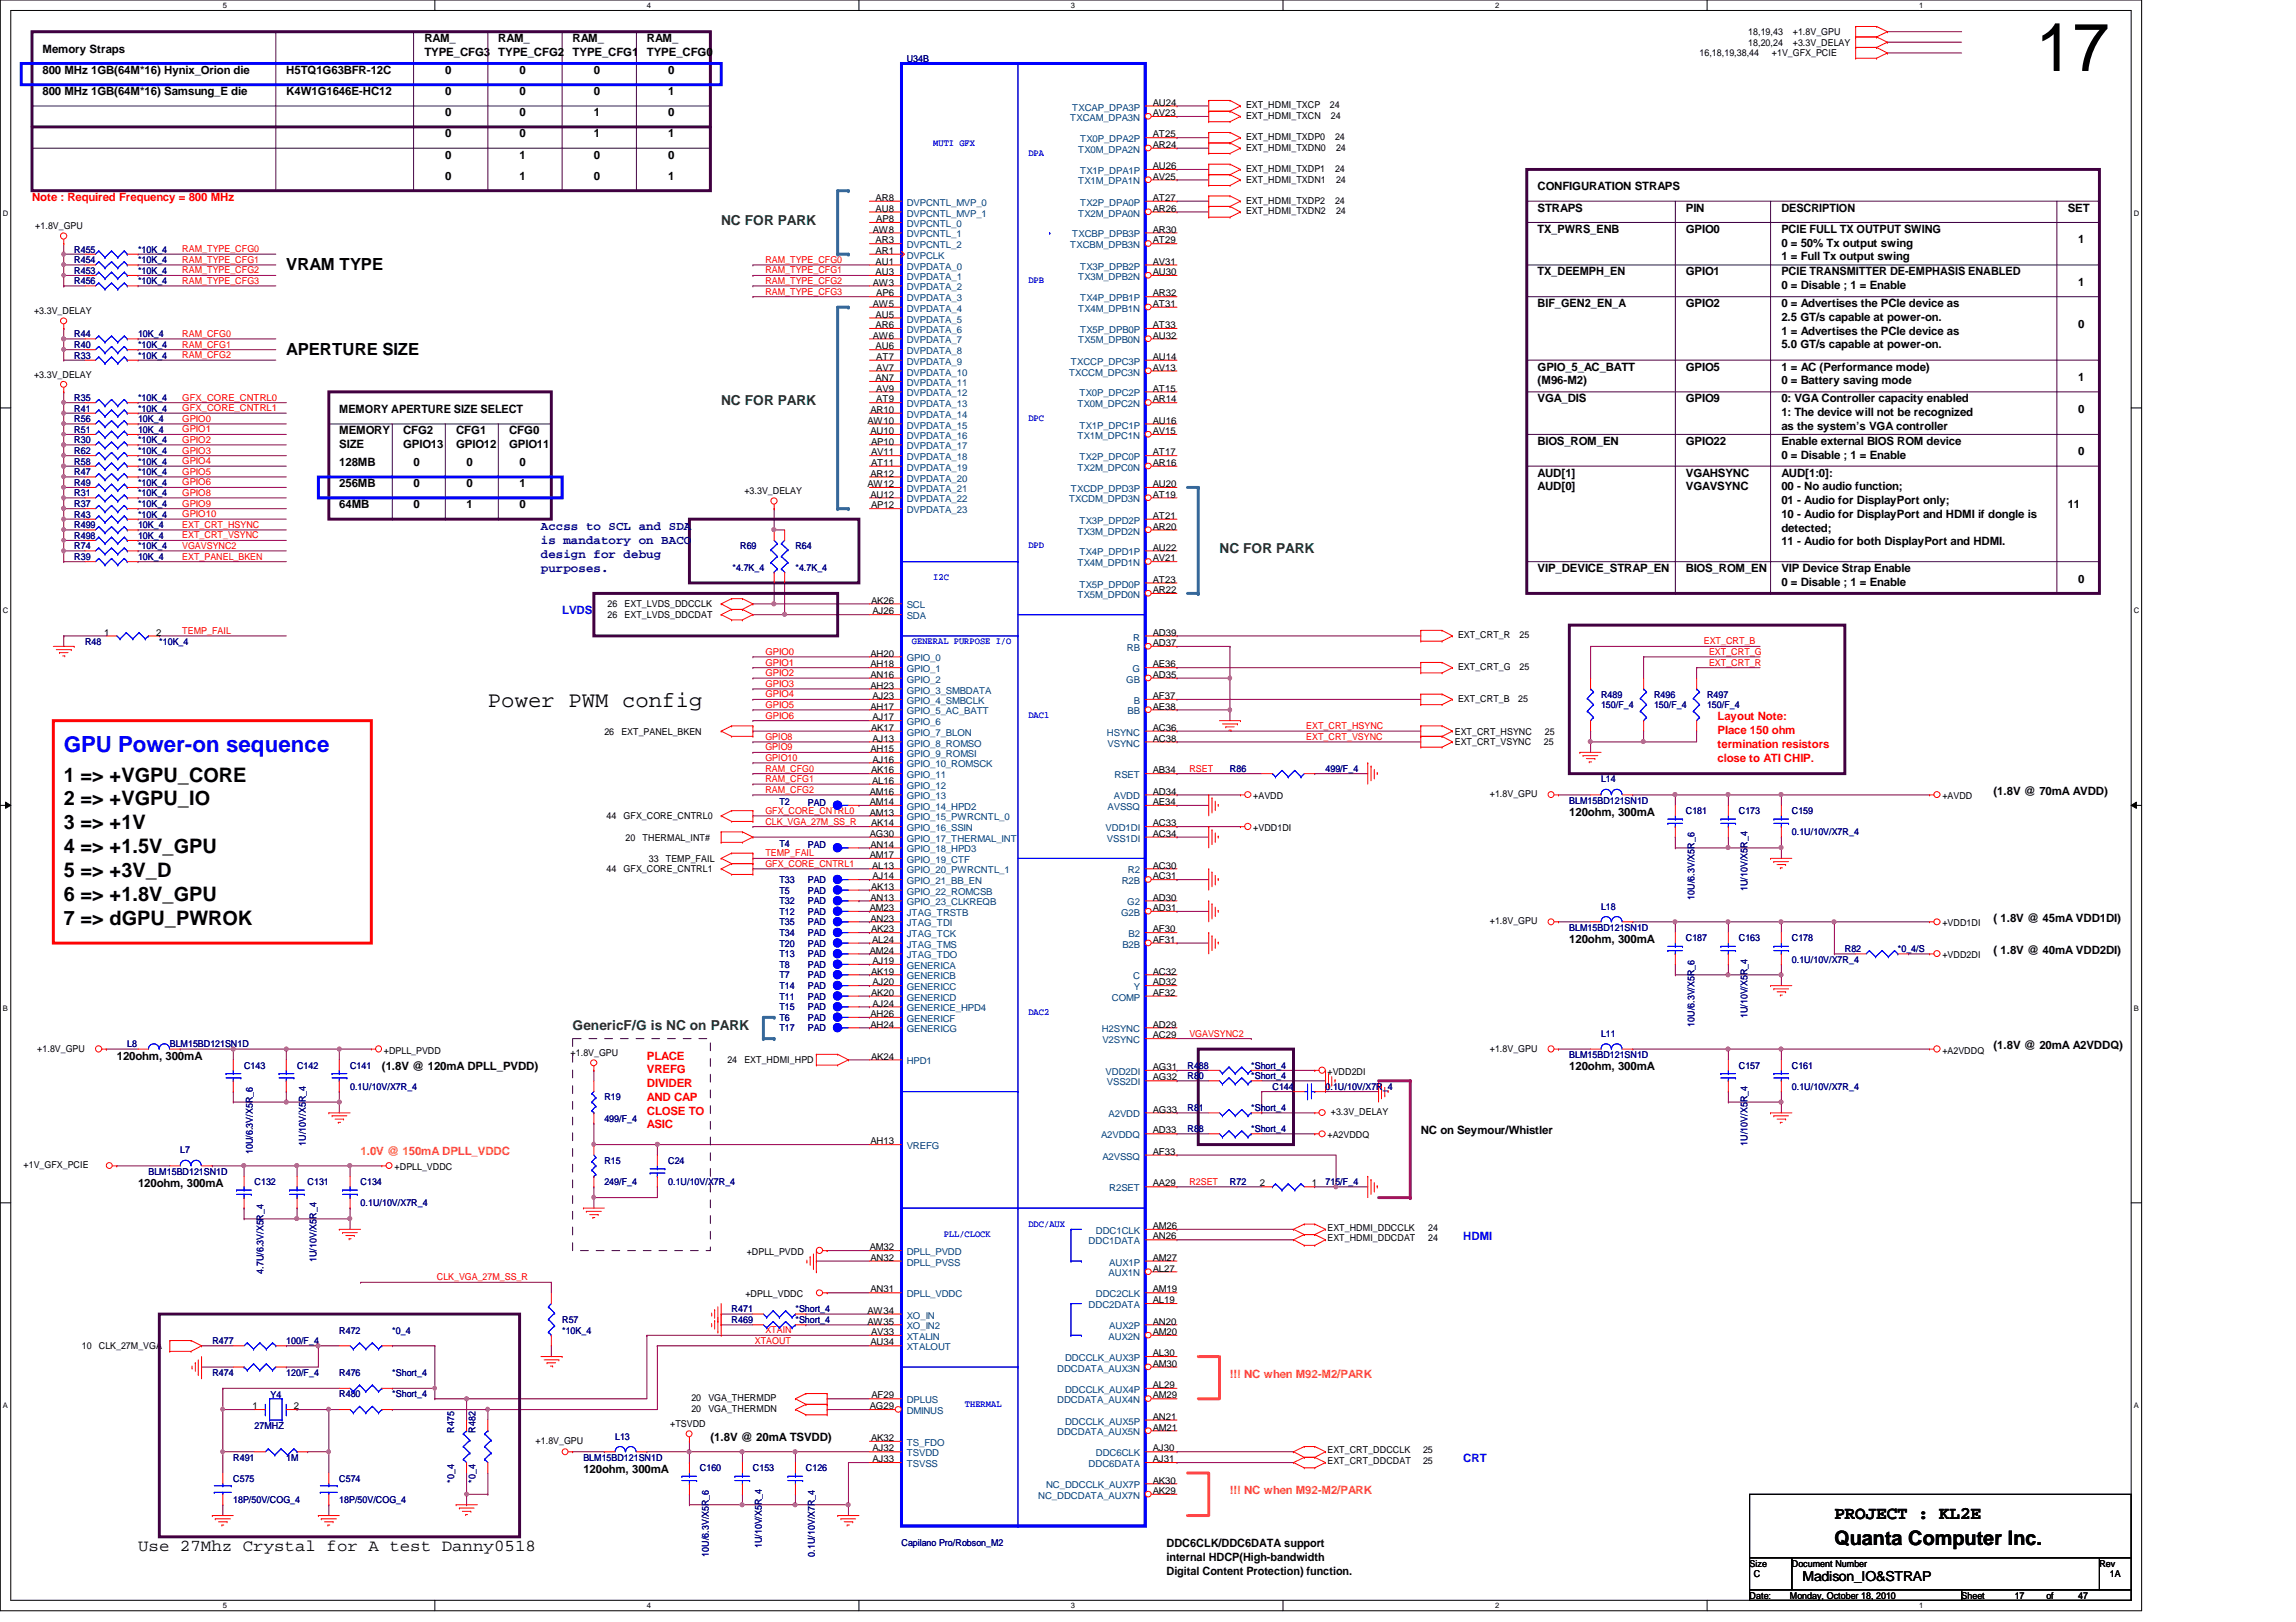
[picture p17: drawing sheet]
<svg xmlns="http://www.w3.org/2000/svg" width="297mm" height="210mm" viewBox="0 0 297 210" stroke-linecap="round" stroke-linejoin="round" font-family="sans-serif">
<defs><g id="words">
<text font-size="8.8" x="263.4" y="9.2">17</text>
<text font-size="2.9" x="63.1" y="91.4">Power PWM config</text>
<text font-size="2.9" fill="#00f" x="8.3" y="97.3">GPU Power-on sequence</text>
<g font-size="2.6">
<text x="8.3" y="101.1">1 =&gt; +VGPU_CORE</text>
<text x="8.3" y="104.2">2 =&gt; +VGPU_IO</text>
<text x="8.3" y="107.3">3 =&gt; +1V</text>
<text x="8.3" y="110.4">4 =&gt; +1.5V_GPU</text>
<text x="8.3" y="113.5">5 =&gt; +3V_D</text>
<text x="8.3" y="116.6">6 =&gt; +1.8V_GPU</text>
<text x="8.3" y="119.7">7 =&gt; dGPU_PWROK</text>
<text x="237.3" y="199.9">Quanta Computer Inc.</text>
</g>
<text font-size="2.3" x="237.3" y="196.6">PROJECT : KL2E</text>
<g font-size="2.2">
<text x="37" y="34.9">VRAM TYPE</text>
<text x="37" y="45.9">APERTURE SIZE</text>
<text x="17.9" y="200.7">Use 27Mhz Crystal for A test Danny0518</text>
</g>
<g font-size="1.8" fill="#008000">
<text x="93.3" y="29.1">NC FOR PARK</text>
<text x="93.3" y="52.4">NC FOR PARK</text>
<text x="157.8" y="71.6">NC FOR PARK</text>
<text x="74.1" y="133.3">GenericF/G is NC on PARK</text>
</g>
<text font-size="1.8" x="233.2" y="204.6">Madison_IO&amp;STRAP</text>
<g font-size="1.6" fill="#000080">
<text x="70" y="68.5">Accss to SCL and SDA</text>
<text x="70" y="70.4">is mandatory on BACO</text>
<text x="70" y="72.2">design for debug</text>
<text x="70" y="74">purposes.</text>
</g>
<g font-size="1.5">
<text x="54.9" y="5.5">RAM_</text>
<text x="64.5" y="5.5">RAM_</text>
<text x="74.1" y="5.5">RAM_</text>
<text x="83.7" y="5.5">RAM_</text>
<text x="5.5" y="6.8">Memory Straps</text>
<text x="5.5" y="9.6">800 MHz 1GB(64M*16) Hynix_Orion die</text>
<text x="37" y="9.6">H5TQ1G63BFR-12C</text>
<text x="54.9" y="7.2">TYPE_CFG3</text>
<text x="57.6" y="9.6">0</text>
<text x="64.5" y="7.2">TYPE_CFG2</text>
<text x="67.2" y="9.6">0</text>
<text x="74.1" y="7.2">TYPE_CFG1</text>
<text x="76.8" y="9.6">0</text>
<text x="83.7" y="7.2">TYPE_CFG0</text>
<text x="86.4" y="9.6">0</text>
<text x="5.5" y="12.3">800 MHz 1GB(64M*16) Samsung_E die</text>
<text x="37" y="12.3">K4W1G1646E-HC12</text>
<text x="57.6" y="12.3">0</text>
<text x="57.6" y="15.1">0</text>
<text x="57.6" y="17.8">0</text>
<text x="67.2" y="17.8">0</text>
<text x="67.2" y="15.1">0</text>
<text x="67.2" y="12.3">0</text>
<text x="76.8" y="17.8">1</text>
<text x="76.8" y="12.3">0</text>
<text x="76.8" y="15.1">1</text>
<text x="86.4" y="17.8">1</text>
<text x="86.4" y="15.1">0</text>
<text x="86.4" y="12.3">1</text>
<text x="57.6" y="23.3">0</text>
<text x="57.6" y="20.5">0</text>
<text x="67.2" y="20.5">1</text>
<text x="67.2" y="23.3">1</text>
<text x="76.8" y="23.3">0</text>
<text x="76.8" y="20.5">0</text>
<text x="86.4" y="20.5">0</text>
<text x="86.4" y="23.3">1</text>
<text x="198.9" y="24.6">CONFIGURATION STRAPS</text>
<text x="198.9" y="27.4">STRAPS</text>
<text x="218.1" y="27.4">PIN</text>
<text x="230.5" y="27.4">DESCRIPTION</text>
<text x="267.5" y="27.4">SET</text>
<text x="198.9" y="35.6">TX_DEEMPH_EN</text>
<text x="198.9" y="30.1">TX_PWRS_ENB</text>
<text x="218.1" y="30.1">GPIO0</text>
<text x="218.1" y="35.6">GPIO1</text>
<text x="230.5" y="30.1">PCIE FULL TX OUTPUT SWING</text>
<text x="230.5" y="31.9">0 = 50% Tx output swing</text>
<text x="230.5" y="33.7">1 = Full Tx output swing</text>
<text x="230.5" y="35.6">PCIE TRANSMITTER DE-EMPHASIS ENABLED</text>
<text x="268.9" y="31.5">1</text>
<text x="198.9" y="39.8">BIF_GEN2_EN_A</text>
<text x="218.1" y="39.8">GPIO2</text>
<text x="230.5" y="37.4">0 = Disable ; 1 = Enable</text>
<text x="230.5" y="39.8">0 = Advertises the PCIe device as</text>
<text x="230.5" y="41.5">2.5 GT/s capable at power-on.</text>
<text x="268.9" y="37">1</text>
<text x="198.9" y="48">GPIO_5_AC_BATT</text>
<text x="218.1" y="48">GPIO5</text>
<text x="230.5" y="48">1 = AC (Performance mode)</text>
<text x="230.5" y="43.3">1 = Advertises the PCIe device as</text>
<text x="230.5" y="45.1">5.0 GT/s capable at power-on.</text>
<text x="268.9" y="42.5">0</text>
<text x="43.9" y="53.5">MEMORY APERTURE SIZE SELECT</text>
<text x="198.9" y="49.7">(M96-M2)</text>
<text x="198.9" y="52.1">VGA_DIS</text>
<text x="218.1" y="52.1">GPIO9</text>
<text x="230.5" y="49.7">0 = Battery saving mode</text>
<text x="230.5" y="52.1">0: VGA Controller capacity enabled</text>
<text x="230.5" y="53.8">1: The device will not be recognized</text>
<text x="268.9" y="53.5">0</text>
<text x="268.9" y="49.4">1</text>
<text x="43.9" y="56.2">MEMORY</text>
<text x="43.9" y="58">SIZE</text>
<text x="52.2" y="56.2">CFG2</text>
<text x="52.2" y="58">GPIO13</text>
<text x="59" y="56.2">CFG1</text>
<text x="59" y="58">GPIO12</text>
<text x="65.9" y="56.2">CFG0</text>
<text x="65.9" y="58">GPIO11</text>
<text x="198.9" y="57.6">BIOS_ROM_EN</text>
<text x="218.1" y="57.6">GPIO22</text>
<text x="230.5" y="55.6">as the system’s VGA controller</text>
<text x="230.5" y="57.6">Enable external BIOS ROM device</text>
<text x="230.5" y="59.4">0 = Disable ; 1 = Enable</text>
<text x="268.9" y="58.9">0</text>
<text x="43.9" y="60.3">128MB</text>
<text x="43.9" y="63.1">256MB</text>
<text x="43.9" y="65.8">64MB</text>
<text x="53.5" y="60.3">0</text>
<text x="53.5" y="65.8">0</text>
<text x="53.5" y="63.1">0</text>
<text x="60.4" y="60.3">0</text>
<text x="60.4" y="65.8">1</text>
<text x="60.4" y="63.1">0</text>
<text x="67.2" y="60.3">0</text>
<text x="67.2" y="65.8">0</text>
<text x="67.2" y="63.1">1</text>
<text x="198.9" y="61.7">AUD[1]</text>
<text x="198.9" y="63.5">AUD[0]</text>
<text x="218.1" y="61.7">VGAHSYNC</text>
<text x="218.1" y="63.5">VGAVSYNC</text>
<text x="230.5" y="61.7">AUD[1:0]:</text>
<text x="230.5" y="63.5">00 - No audio function;</text>
<text x="230.5" y="65.2">01 - Audio for DisplayPort only;</text>
<text x="267.5" y="65.8">11</text>
<text x="230.5" y="67">10 - Audio for DisplayPort and HDMI if dongle is</text>
<text x="230.5" y="68.8">detected;</text>
<text x="230.5" y="70.6">11 - Audio for both DisplayPort and HDMI.</text>
<text x="198.9" y="74">VIP_DEVICE_STRAP_EN</text>
<text x="218.1" y="74">BIOS_ROM_EN</text>
<text x="230.5" y="74">VIP Device Strap Enable</text>
<text x="230.5" y="75.8">0 = Disable ; 1 = Enable</text>
<text x="268.9" y="75.4">0</text>
<text x="203" y="105.6">120ohm, 300mA</text>
<text x="257.9" y="102.8">(1.8V @ 70mA AVDD)</text>
<text x="257.9" y="119.3">( 1.8V @ 45mA VDD1DI)</text>
<text x="203" y="122">120ohm, 300mA</text>
<text x="257.9" y="123.4">( 1.8V @ 40mA VDD2DI)</text>
<text x="15.1" y="137.1">120ohm, 300mA</text>
<text x="257.9" y="135.8">(1.8V @ 20mA A2VDDQ)</text>
<text x="49.4" y="138.5">(1.8V @ 120mA DPLL_PVDD)</text>
<text x="203" y="138.5">120ohm, 300mA</text>
<text x="183.8" y="146.7">NC on Seymour/Whistler</text>
<text x="17.9" y="153.6">120ohm, 300mA</text>
<text x="75.5" y="190.6">120ohm, 300mA</text>
<text x="91.9" y="186.5">(1.8V @ 20mA TSVDD)</text>
<text x="150.9" y="200.2">DDC6CLK/DDC6DATA support</text>
<text x="150.9" y="202">internal HDCP(High-bandwidth</text>
<text x="150.9" y="203.8">Digital Content Protection) function.</text>
</g>
<g font-size="1.5" fill="#f00">
<text x="4.1" y="26">Note : Required Frequency = 800 MHz</text>
<text x="222.2" y="93.2">Layout Note:</text>
<text x="222.2" y="95">Place 150 ohm</text>
<text x="222.2" y="96.8">termination resistors</text>
<text x="222.2" y="98.6">close to ATI CHIP.</text>
<text x="83.7" y="137.1">PLACE</text>
<text x="83.7" y="138.9">VREFG</text>
<text x="83.7" y="140.7">DIVIDER</text>
<text x="83.7" y="142.5">AND CAP</text>
<text x="83.7" y="144.2">CLOSE TO</text>
<text x="83.7" y="146">ASIC</text>
</g>
<g font-size="1.5" fill="#00f">
<text x="72.7" y="79.5">LVDS</text>
<text x="189.3" y="160.4">HDMI</text>
<text x="189.3" y="189.2">CRT</text>
</g>
<g font-size="1.5" fill="#ff8000">
<text x="46.6" y="149.5">1.0V @ 150mA DPLL_VDDC</text>
<text x="159.1" y="178.3">!!! NC when M92-M2/PARK</text>
<text x="159.1" y="193.4">!!! NC when M92-M2/PARK</text>
</g>
<g font-size="1.2">
<text x="226.2" y="4.6">18,19,43</text>
<text x="226.2" y="5.9">18,20,24</text>
<text x="231.9" y="4.6">+1.8V_GPU</text>
<text x="231.9" y="5.9">+3.3V_DELAY</text>
<text x="219.9" y="7.3">16,18,19,38,44</text>
<text x="229.2" y="7.3">+1V_GFX_PCIE</text>
<text x="149.1" y="17.8">AT25</text>
<text x="149.1" y="15">AV23</text>
<text x="149.1" y="13.7">AU24</text>
<text x="161.2" y="15.4">EXT_HDMI_TXCN</text>
<text x="161.2" y="14">EXT_HDMI_TXCP</text>
<text x="172" y="14">24</text>
<text x="172.2" y="15.4">24</text>
<text x="149.1" y="19.1">AR24</text>
<text x="149.1" y="23.2">AV25</text>
<text x="149.1" y="21.9">AU26</text>
<text x="161.2" y="19.5">EXT_HDMI_TXDN0</text>
<text x="161.2" y="18.1">EXT_HDMI_TXDP0</text>
<text x="161.2" y="22.3">EXT_HDMI_TXDP1</text>
<text x="161.2" y="23.6">EXT_HDMI_TXDN1</text>
<text x="172.7" y="18.1">24</text>
<text x="172.7" y="22.3">24</text>
<text x="172.8" y="19.5">24</text>
<text x="172.8" y="23.6">24</text>
<text x="4.6" y="29.7">+1.8V_GPU</text>
<text x="113.3" y="26">AR8</text>
<text x="113.3" y="27.4">AU8</text>
<text x="113.4" y="28.7">AP8</text>
<text x="149.1" y="27.4">AR26</text>
<text x="149.1" y="26">AT27</text>
<text x="161.2" y="27.7">EXT_HDMI_TXDN2</text>
<text x="161.2" y="26.4">EXT_HDMI_TXDP2</text>
<text x="172.7" y="26.4">24</text>
<text x="172.8" y="27.7">24</text>
<text x="112.9" y="30.1">AW8</text>
<text x="113.3" y="32.9">AR1</text>
<text x="113.3" y="31.5">AR3</text>
<text x="113.3" y="34.2">AU1</text>
<text x="113.3" y="35.6">AU3</text>
<text x="149.1" y="35.6">AU30</text>
<text x="149.1" y="34.2">AV31</text>
<text x="149.1" y="31.5">AT29</text>
<text x="149.1" y="30.1">AR30</text>
<text x="4.4" y="40.6">+3.3V_DELAY</text>
<text x="112.9" y="37">AW3</text>
<text x="112.9" y="39.7">AW5</text>
<text x="113.3" y="41.1">AU5</text>
<text x="113.4" y="38.4">AP6</text>
<text x="149.1" y="39.7">AT31</text>
<text x="149.1" y="38.4">AR32</text>
<text x="112.9" y="43.8">AW6</text>
<text x="113.3" y="42.5">AR6</text>
<text x="113.3" y="45.2">AU6</text>
<text x="113.4" y="48">AV7</text>
<text x="113.4" y="46.6">AT7</text>
<text x="149.1" y="43.8">AU32</text>
<text x="149.1" y="42.5">AT33</text>
<text x="149.1" y="48">AV13</text>
<text x="149.1" y="46.6">AU14</text>
<text x="4.4" y="48.9">+3.3V_DELAY</text>
<text x="112.6" y="53.4">AR10</text>
<text x="113.3" y="49.3">AN7</text>
<text x="113.4" y="50.7">AV9</text>
<text x="113.4" y="52.1">AT9</text>
<text x="149.1" y="52.1">AR14</text>
<text x="149.1" y="50.7">AT15</text>
<text x="112.2" y="54.8">AW10</text>
<text x="112.6" y="56.2">AU10</text>
<text x="112.7" y="57.5">AP10</text>
<text x="112.7" y="58.9">AV11</text>
<text x="149.1" y="56.2">AV15</text>
<text x="149.1" y="54.8">AU16</text>
<text x="149.1" y="58.9">AT17</text>
<text x="96.3" y="64">+3.3V_DELAY</text>
<text x="112.2" y="63">AW12</text>
<text x="112.6" y="61.7">AR12</text>
<text x="112.6" y="64.4">AU12</text>
<text x="112.7" y="60.3">AT11</text>
<text x="112.7" y="65.8">AP12</text>
<text x="149.1" y="60.3">AR16</text>
<text x="149.1" y="64.4">AT19</text>
<text x="149.1" y="63">AU20</text>
<text x="149.1" y="68.5">AR20</text>
<text x="149.1" y="67.1">AT21</text>
<text x="149.1" y="71.2">AU22</text>
<text x="149.1" y="72.6">AV21</text>
<text x="149.1" y="76.8">AR22</text>
<text x="149.1" y="75.4">AT23</text>
<text x="13.5" y="82.3">1</text>
<text x="20.2" y="82.3">2</text>
<text x="78.6" y="78.6">26</text>
<text x="78.6" y="80">26</text>
<text x="80.8" y="78.6">EXT_LVDS_DDCCLK</text>
<text x="80.8" y="80">EXT_LVDS_DDCDAT</text>
<text x="112.7" y="78.1">AK26</text>
<text x="112.9" y="79.5">AJ26</text>
<text x="149.1" y="82.3">AD39</text>
<text x="149.1" y="83.6">AD37</text>
<text x="188.6" y="82.6">EXT_CRT_R</text>
<text x="196.6" y="82.6">25</text>
<text x="112.6" y="85">AH20</text>
<text x="112.6" y="86.4">AH18</text>
<text x="112.6" y="87.7">AN16</text>
<text x="112.6" y="89.1">AH23</text>
<text x="149.1" y="86.4">AE36</text>
<text x="149.1" y="87.7">AD35</text>
<text x="188.6" y="86.7">EXT_CRT_G</text>
<text x="196.6" y="86.7">25</text>
<text x="78.2" y="95.1">26</text>
<text x="80.4" y="95.1">EXT_PANEL_BKEN</text>
<text x="112.6" y="91.8">AH17</text>
<text x="112.7" y="94.6">AK17</text>
<text x="112.9" y="90.5">AJ23</text>
<text x="112.9" y="93.2">AJ17</text>
<text x="112.9" y="96">AJ13</text>
<text x="149.1" y="94.6">AC36</text>
<text x="149.1" y="90.5">AF37</text>
<text x="149.1" y="91.8">AE38</text>
<text x="149.1" y="96">AC38</text>
<text x="188.2" y="95.1">EXT_CRT_HSYNC</text>
<text x="188.6" y="90.8">EXT_CRT_B</text>
<text x="196.4" y="90.8">25</text>
<text x="199.9" y="95.1">25</text>
<text x="112.6" y="97.3">AH15</text>
<text x="112.7" y="100.1">AK16</text>
<text x="112.8" y="101.4">AL16</text>
<text x="112.9" y="98.7">AJ16</text>
<text x="149.1" y="100.1">AB34</text>
<text x="188.2" y="96.4">EXT_CRT_VSYNC</text>
<text x="199.7" y="96.4">25</text>
<text x="78.5" y="106">44</text>
<text x="80.7" y="106">GFX_CORE_CNTRL0</text>
<text x="112.5" y="102.8">AM16</text>
<text x="112.5" y="104.2">AM14</text>
<text x="112.5" y="105.5">AM13</text>
<text x="112.7" y="106.9">AK14</text>
<text x="149.1" y="102.8">AD34</text>
<text x="149.1" y="104.2">AE34</text>
<text x="149.1" y="106.9">AC33</text>
<text x="162.1" y="103.5">+AVDD</text>
<text x="162.1" y="107.6">+VDD1DI</text>
<text x="192.7" y="103.2">+1.8V_GPU</text>
<text x="251.3" y="103.5">+AVDD</text>
<text x="78.5" y="112.9">44</text>
<text x="80.7" y="112.9">GFX_CORE_CNTRL1</text>
<text x="80.9" y="108.8">20</text>
<text x="83.1" y="108.8">THERMAL_INT#</text>
<text x="83.9" y="111.5">33</text>
<text x="86.1" y="111.5">TEMP_FAIL</text>
<text x="112.5" y="108.3">AG30</text>
<text x="112.5" y="111">AM17</text>
<text x="112.6" y="109.7">AN14</text>
<text x="112.8" y="112.4">AL13</text>
<text x="112.9" y="113.8">AJ14</text>
<text x="149.1" y="108.3">AC34</text>
<text x="149.1" y="112.4">AC30</text>
<text x="149.1" y="113.8">AC31</text>
<text x="112.5" y="117.9">AM23</text>
<text x="112.6" y="116.5">AN13</text>
<text x="112.6" y="119.3">AN23</text>
<text x="112.7" y="115.1">AK13</text>
<text x="149.1" y="116.5">AD30</text>
<text x="149.1" y="117.9">AD31</text>
<text x="192.7" y="119.6">+1.8V_GPU</text>
<text x="251.3" y="119.9">+VDD1DI</text>
<text x="112.5" y="123.4">AM24</text>
<text x="112.7" y="120.6">AK23</text>
<text x="112.8" y="122">AL24</text>
<text x="112.9" y="124.8">AJ19</text>
<text x="149.1" y="120.6">AF30</text>
<text x="149.1" y="122">AF31</text>
<text x="251.3" y="124">+VDD2DI</text>
<text x="112.6" y="131.6">AH26</text>
<text x="112.7" y="126.1">AK19</text>
<text x="112.7" y="128.9">AK20</text>
<text x="112.9" y="127.5">AJ20</text>
<text x="112.9" y="130.3">AJ24</text>
<text x="149.1" y="126.1">AC32</text>
<text x="149.1" y="128.9">AF32</text>
<text x="149.1" y="127.5">AD32</text>
<text x="4.8" y="136.1">+1.8V_GPU</text>
<text x="49.7" y="136.4">+DPLL_PVDD</text>
<text x="73.8" y="136.7">+1.8V_GPU</text>
<text x="94.1" y="137.6">24</text>
<text x="96.3" y="137.6">EXT_HDMI_HPD</text>
<text x="112.6" y="133">AH24</text>
<text x="112.7" y="137.1">AK24</text>
<text x="149.1" y="133">AD29</text>
<text x="149.1" y="134.4">AC29</text>
<text x="192.7" y="136.1">+1.8V_GPU</text>
<text x="251.3" y="136.4">+A2VDDQ</text>
<text x="149.1" y="139.8">AG32</text>
<text x="149.1" y="144">AG33</text>
<text x="149.1" y="138.5">AG31</text>
<text x="171.7" y="139.1">+VDD2DI</text>
<text x="112.6" y="148.1">AH13</text>
<text x="149.1" y="146.7">AD33</text>
<text x="149.1" y="149.4">AF33</text>
<text x="171.7" y="147.3">+A2VDDQ</text>
<text x="172.2" y="144.3">+3.3V_DELAY</text>
<text x="3" y="151.2">+1V_GFX_PCIE</text>
<text x="51.1" y="151.5">+DPLL_VDDC</text>
<text x="149.1" y="153.5">AA29</text>
<text x="163" y="153.5">2</text>
<text x="169.7" y="153.5">1</text>
<text x="112.5" y="161.8">AM32</text>
<text x="149.1" y="159">AM26</text>
<text x="149.1" y="160.4">AN26</text>
<text x="171.7" y="160.7">EXT_HDMI_DDCDAT</text>
<text x="171.7" y="159.3">EXT_HDMI_DDCCLK</text>
<text x="184.8" y="160.7">24</text>
<text x="184.8" y="159.3">24</text>
<text x="96.4" y="167.9">+DPLL_VDDC</text>
<text x="96.6" y="162.4">+DPLL_PVDD</text>
<text x="112.6" y="163.2">AN32</text>
<text x="112.6" y="167.3">AN31</text>
<text x="149.1" y="164.5">AL27</text>
<text x="149.1" y="163.2">AM27</text>
<text x="149.1" y="167.3">AM19</text>
<text x="112.2" y="170">AW34</text>
<text x="112.2" y="171.4">AW35</text>
<text x="112.7" y="172.8">AV33</text>
<text x="149.1" y="172.8">AM20</text>
<text x="149.1" y="171.4">AN20</text>
<text x="149.1" y="168.7">AL19</text>
<text x="10.6" y="174.6">10</text>
<text x="12.8" y="174.6">CLK_27M_VGA</text>
<text x="112.6" y="174.1">AU34</text>
<text x="149.1" y="176.9">AM30</text>
<text x="149.1" y="175.5">AL30</text>
<text x="149.1" y="179.6">AL29</text>
<text x="32.7" y="182.4">1</text>
<text x="38" y="182.4">2</text>
<text x="86.7" y="184.7">+TSVDD</text>
<text x="89.4" y="182.7">20</text>
<text x="89.4" y="181.4">20</text>
<text x="91.6" y="182.7">VGA_THERMDN</text>
<text x="91.6" y="181.4">VGA_THERMDP</text>
<text x="112.5" y="182.4">AG29</text>
<text x="112.7" y="181">AF29</text>
<text x="149.1" y="181">AM29</text>
<text x="149.1" y="185.1">AM21</text>
<text x="149.1" y="183.7">AN21</text>
<text x="69.3" y="186.9">+1.8V_GPU</text>
<text x="112.7" y="186.5">AK32</text>
<text x="112.9" y="187.8">AJ32</text>
<text x="112.9" y="189.2">AJ33</text>
<text x="149.1" y="192">AK30</text>
<text x="149.1" y="187.8">AJ30</text>
<text x="149.1" y="189.2">AJ31</text>
<text x="171.7" y="189.4">EXT_CRT_DDCDAT</text>
<text x="171.7" y="188.1">EXT_CRT_DDCCLK</text>
<text x="184.1" y="189.4">25</text>
<text x="184.1" y="188.1">25</text>
<text x="149.1" y="193.3">AK29</text>
<text x="226.4" y="202.7">Size</text>
<text x="231.8" y="202.7">Document Number</text>
<text x="271.6" y="202.7">Rev</text>
<text x="226.4" y="206.9">Date:</text>
<text x="226.9" y="204.1">C</text>
<text x="231.6" y="206.9">Monday, October 18, 2010</text>
<text x="253.8" y="206.9">Sheet</text>
<text x="260.6" y="206.9">17</text>
<text x="264.7" y="206.9">of</text>
<text x="268.9" y="206.9">47</text>
<text x="273" y="204.1">1A</text>
</g>
<g font-size="1.2" fill="#000080">
<text x="117.3" y="8">U34B</text>
<text x="9.6" y="35.4">R453</text>
<text x="9.6" y="34">R454</text>
<text x="9.6" y="32.7">R455</text>
<text x="17.9" y="35.4">*10K_4</text>
<text x="17.9" y="34">*10K_4</text>
<text x="17.9" y="32.7">*10K_4</text>
<text x="9.6" y="36.8">R456</text>
<text x="17.9" y="36.8">*10K_4</text>
<text x="9.6" y="45">R40</text>
<text x="9.6" y="43.6">R44</text>
<text x="9.6" y="46.4">R33</text>
<text x="17.9" y="45">*10K_4</text>
<text x="17.9" y="43.6">10K_4</text>
<text x="17.9" y="46.4">*10K_4</text>
<text x="9.6" y="51.9">R35</text>
<text x="9.6" y="53.3">R41</text>
<text x="17.9" y="51.9">*10K_4</text>
<text x="17.9" y="53.3">*10K_4</text>
<text x="9.6" y="58.7">R62</text>
<text x="9.6" y="57.4">R30</text>
<text x="9.6" y="54.6">R56</text>
<text x="9.6" y="56">R51</text>
<text x="17.9" y="58.7">*10K_4</text>
<text x="17.9" y="57.4">*10K_4</text>
<text x="17.9" y="54.6">10K_4</text>
<text x="17.9" y="56">10K_4</text>
<text x="9.6" y="61.5">R47</text>
<text x="9.6" y="60.1">R58</text>
<text x="9.6" y="64.2">R31</text>
<text x="9.6" y="62.9">R49</text>
<text x="9.6" y="65.6">R37</text>
<text x="17.9" y="61.5">*10K_4</text>
<text x="17.9" y="60.1">*10K_4</text>
<text x="17.9" y="64.2">*10K_4</text>
<text x="17.9" y="62.9">*10K_4</text>
<text x="17.9" y="65.6">*10K_4</text>
<text x="9.6" y="69.7">R498</text>
<text x="9.6" y="67">R43</text>
<text x="9.6" y="68.3">R499</text>
<text x="9.6" y="71.1">R74</text>
<text x="17.9" y="69.7">10K_4</text>
<text x="17.9" y="68.3">10K_4</text>
<text x="17.9" y="67">*10K_4</text>
<text x="17.9" y="71.1">*10K_4</text>
<text x="95.8" y="71.1">R69</text>
<text x="102.9" y="71.1">R64</text>
<text x="9.6" y="72.4">R39</text>
<text x="17.9" y="72.4">10K_4</text>
<text x="94.8" y="73.8">*4.7K_4</text>
<text x="102.9" y="73.8">*4.7K_4</text>
<text x="11" y="83.4">R48</text>
<text x="20.6" y="83.4">*10K_4</text>
<text x="207.1" y="90.3">R489</text>
<text x="207.1" y="91.7">150/F_4</text>
<text x="214" y="90.3">R496</text>
<text x="214" y="91.7">150/F_4</text>
<text x="220.8" y="90.3">R497</text>
<text x="220.8" y="91.7">150/F_4</text>
<text x="159.1" y="99.9">R86</text>
<text x="171.5" y="99.9">499/F_4</text>
<text x="207.1" y="101.3">L14</text>
<text x="100.8" y="104.1">T2</text>
<text x="104.5" y="104.3">PAD</text>
<text x="203" y="104">BLM15BD121SN1D</text>
<text x="218.1" y="105.4">C181</text>
<text x="225" y="105.4">C173</text>
<text x="231.8" y="105.4">C159</text>
<text x="100.8" y="109.6">T4</text>
<text x="104.5" y="109.8">PAD</text>
<text x="231.8" y="108.1">0.1U/10V/X7R_4</text>
<text x="100.8" y="118.4">T12</text>
<text x="100.8" y="117">T32</text>
<text x="100.8" y="114.3">T33</text>
<text x="100.8" y="119.8">T35</text>
<text x="100.8" y="115.7">T5</text>
<text x="104.5" y="118.4">PAD</text>
<text x="104.5" y="117">PAD</text>
<text x="104.5" y="114.3">PAD</text>
<text x="104.5" y="119.8">PAD</text>
<text x="104.5" y="115.7">PAD</text>
<text x="207.1" y="117.7">L18</text>
<text x="219.2" y="116.4" transform="rotate(-90 219.2 116.4)">10U/6.3V/X5R_6</text>
<text x="226.1" y="115.3" transform="rotate(-90 226.1 115.3)">1U/10V/X5R_4</text>
<text x="100.8" y="125.3">T8</text>
<text x="100.8" y="121.2">T34</text>
<text x="100.8" y="123.9">T13</text>
<text x="100.8" y="122.5">T20</text>
<text x="104.5" y="125.3">PAD</text>
<text x="104.5" y="121.2">PAD</text>
<text x="104.5" y="123.9">PAD</text>
<text x="104.5" y="122.5">PAD</text>
<text x="203" y="120.4">BLM15BD121SN1D</text>
<text x="218.1" y="121.8">C187</text>
<text x="225" y="121.8">C163</text>
<text x="231.8" y="124.6">0.1U/10V/X7R_4</text>
<text x="231.8" y="121.8">C178</text>
<text x="238.7" y="123.2">R82</text>
<text x="245.5" y="123.2">*0_4/S</text>
<text x="100.8" y="126.6">T7</text>
<text x="100.8" y="130.7">T15</text>
<text x="100.8" y="128">T14</text>
<text x="100.8" y="129.4">T11</text>
<text x="104.5" y="126.6">PAD</text>
<text x="104.5" y="130.7">PAD</text>
<text x="104.5" y="128">PAD</text>
<text x="104.5" y="129.4">PAD</text>
<text x="226.1" y="131.8" transform="rotate(-90 226.1 131.8)">1U/10V/X5R_4</text>
<text x="16.5" y="135.6">L8</text>
<text x="22" y="135.6">BLM15BD121SN1D</text>
<text x="100.8" y="132.1">T6</text>
<text x="100.8" y="133.5">T17</text>
<text x="104.5" y="132.1">PAD</text>
<text x="104.5" y="133.5">PAD</text>
<text x="203" y="136.9">BLM15BD121SN1D</text>
<text x="207.1" y="134.2">L11</text>
<text x="219.2" y="132.9" transform="rotate(-90 219.2 132.9)">10U/6.3V/X5R_6</text>
<text x="31.6" y="138.3">C143</text>
<text x="38.4" y="138.3">C142</text>
<text x="45.3" y="141">0.1U/10V/X7R_4</text>
<text x="45.3" y="138.3">C141</text>
<text x="78.2" y="142.4">R19</text>
<text x="153.6" y="139.7">R80</text>
<text x="153.6" y="138.3">R488</text>
<text x="153.6" y="143.8">R81</text>
<text x="161.9" y="138.3">*Short_4</text>
<text x="161.9" y="139.7">*Short_4</text>
<text x="161.9" y="143.8">*Short_4</text>
<text x="164.6" y="141">C144</text>
<text x="171.5" y="141">0.1U/10V/X7R_4</text>
<text x="225" y="138.3">C157</text>
<text x="231.8" y="141">0.1U/10V/X7R_4</text>
<text x="231.8" y="138.3">C161</text>
<text x="23.3" y="149.3">L7</text>
<text x="32.7" y="149.4" transform="rotate(-90 32.7 149.4)">10U/6.3V/X5R_6</text>
<text x="39.6" y="148.3" transform="rotate(-90 39.6 148.3)">1U/10V/X5R_4</text>
<text x="78.2" y="145.2">499/F_4</text>
<text x="153.6" y="146.5">R88</text>
<text x="161.9" y="146.5">*Short_4</text>
<text x="226.1" y="148.3" transform="rotate(-90 226.1 148.3)">1U/10V/X5R_4</text>
<text x="19.2" y="152">BLM15BD121SN1D</text>
<text x="32.9" y="153.4">C132</text>
<text x="39.8" y="153.4">C131</text>
<text x="46.6" y="153.4">C134</text>
<text x="78.2" y="153.4">249/F_4</text>
<text x="78.2" y="150.6">R15</text>
<text x="86.4" y="153.4">0.1U/10V/X7R_4</text>
<text x="86.4" y="150.6">C24</text>
<text x="159.1" y="153.4">R72</text>
<text x="171.5" y="153.4">715/F_4</text>
<text x="46.6" y="156.1">0.1U/10V/X7R_4</text>
<text x="34.1" y="164.8" transform="rotate(-90 34.1 164.8)">4.7U/6.3V/X5R_4</text>
<text x="40.9" y="163.3" transform="rotate(-90 40.9 163.3)">1U/10V/X5R_4</text>
<text x="27.5" y="173.9">R477</text>
<text x="37" y="173.9">100/F_4</text>
<text x="43.9" y="172.6">R472</text>
<text x="50.8" y="172.6">*0_4</text>
<text x="72.7" y="171.2">R57</text>
<text x="72.7" y="172.6">*10K_4</text>
<text x="94.7" y="169.8">R471</text>
<text x="94.7" y="171.2">R469</text>
<text x="102.9" y="169.8">*Short_4</text>
<text x="102.9" y="171.2">*Short_4</text>
<text x="27.5" y="178.1">R474</text>
<text x="37" y="178.1">120/F_4</text>
<text x="43.9" y="178.1">R476</text>
<text x="50.8" y="178.1">*Short_4</text>
<text x="32.9" y="184.9">27MHZ</text>
<text x="35" y="180.9">Y4</text>
<text x="43.9" y="180.8">R480</text>
<text x="50.8" y="180.8">*Short_4</text>
<text x="58.8" y="185.4" transform="rotate(-90 58.8 185.4)">R475</text>
<text x="61.5" y="185.4" transform="rotate(-90 61.5 185.4)">R482</text>
<text x="30.2" y="191.8">C575</text>
<text x="30.2" y="189">R491</text>
<text x="37" y="189">1M</text>
<text x="43.9" y="191.8">C574</text>
<text x="58.8" y="191.9" transform="rotate(-90 58.8 191.9)">*0_4</text>
<text x="61.5" y="191.9" transform="rotate(-90 61.5 191.9)">*0_4</text>
<text x="75.5" y="189">BLM15BD121SN1D</text>
<text x="79.6" y="186.3">L13</text>
<text x="90.5" y="190.4">C160</text>
<text x="97.4" y="190.4">C153</text>
<text x="104.3" y="190.4">C126</text>
<text x="30.2" y="194.5">18P/50V/COG_4</text>
<text x="43.9" y="194.5">18P/50V/COG_4</text>
<text x="91.7" y="201.5" transform="rotate(-90 91.7 201.5)">10U/6.3V/X5R_6</text>
<text x="98.5" y="200.4" transform="rotate(-90 98.5 200.4)">1U/10V/X5R_4</text>
<text x="105.4" y="201.5" transform="rotate(-90 105.4 201.5)">0.1U/10V/X7R_4</text>
<text x="116.6" y="200">Capilano Pro/Robson_M2</text>
</g>
<g font-size="1.2" fill="#004080">
<text x="138.5" y="15.7">TXCAM_DPA3N</text>
<text x="138.7" y="14.3">TXCAP_DPA3P</text>
<text x="139.5" y="19.8">TX0M_DPA2N</text>
<text x="139.5" y="23.9">TX1M_DPA1N</text>
<text x="139.7" y="18.4">TX0P_DPA2P</text>
<text x="139.7" y="22.5">TX1P_DPA1P</text>
<text x="117.3" y="29.4">DVPCNTL_0</text>
<text x="117.3" y="26.6">DVPCNTL_MVP_0</text>
<text x="117.3" y="28">DVPCNTL_MVP_1</text>
<text x="139.5" y="28">TX2M_DPA0N</text>
<text x="139.7" y="26.6">TX2P_DPA0P</text>
<text x="117.3" y="33.5">DVPCLK</text>
<text x="117.3" y="30.7">DVPCNTL_1</text>
<text x="117.3" y="32.1">DVPCNTL_2</text>
<text x="117.3" y="34.9">DVPDATA_0</text>
<text x="138.5" y="32.1">TXCBM_DPB3N</text>
<text x="138.7" y="30.7">TXCBP_DPB3P</text>
<text x="139.7" y="34.9">TX3P_DPB2P</text>
<text x="117.3" y="36.2">DVPDATA_1</text>
<text x="117.3" y="37.6">DVPDATA_2</text>
<text x="117.3" y="39">DVPDATA_3</text>
<text x="117.3" y="40.3">DVPDATA_4</text>
<text x="117.3" y="41.7">DVPDATA_5</text>
<text x="139.5" y="36.2">TX3M_DPB2N</text>
<text x="139.5" y="40.3">TX4M_DPB1N</text>
<text x="139.7" y="39">TX4P_DPB1P</text>
<text x="117.3" y="43.1">DVPDATA_6</text>
<text x="117.3" y="44.4">DVPDATA_7</text>
<text x="117.3" y="45.8">DVPDATA_8</text>
<text x="117.3" y="47.2">DVPDATA_9</text>
<text x="138.6" y="47.2">TXCCP_DPC3P</text>
<text x="139.5" y="44.4">TX5M_DPB0N</text>
<text x="139.7" y="43.1">TX5P_DPB0P</text>
<text x="117.3" y="48.6">DVPDATA_10</text>
<text x="117.3" y="50">DVPDATA_11</text>
<text x="117.3" y="51.3">DVPDATA_12</text>
<text x="117.3" y="52.7">DVPDATA_13</text>
<text x="138.3" y="48.6">TXCCM_DPC3N</text>
<text x="139.4" y="52.7">TX0M_DPC2N</text>
<text x="139.7" y="51.3">TX0P_DPC2P</text>
<text x="117.3" y="54.1">DVPDATA_14</text>
<text x="117.3" y="55.5">DVPDATA_15</text>
<text x="117.3" y="56.8">DVPDATA_16</text>
<text x="117.3" y="58.2">DVPDATA_17</text>
<text x="117.3" y="59.6">DVPDATA_18</text>
<text x="139.4" y="56.8">TX1M_DPC1N</text>
<text x="139.7" y="55.5">TX1P_DPC1P</text>
<text x="139.7" y="59.6">TX2P_DPC0P</text>
<text x="117.3" y="60.9">DVPDATA_19</text>
<text x="117.3" y="62.3">DVPDATA_20</text>
<text x="117.3" y="63.7">DVPDATA_21</text>
<text x="117.3" y="65">DVPDATA_22</text>
<text x="138.3" y="65">TXCDM_DPD3N</text>
<text x="138.6" y="63.7">TXCDP_DPD3P</text>
<text x="139.4" y="60.9">TX2M_DPC0N</text>
<text x="117.3" y="66.4">DVPDATA_23</text>
<text x="139.4" y="69.2">TX3M_DPD2N</text>
<text x="139.7" y="67.8">TX3P_DPD2P</text>
<text x="139.7" y="71.9">TX4P_DPD1P</text>
<text x="139.4" y="73.3">TX4M_DPD1N</text>
<text x="139.4" y="77.4">TX5M_DPD0N</text>
<text x="139.7" y="76">TX5P_DPD0P</text>
<text x="117.3" y="78.7">SCL</text>
<text x="117.3" y="80.1">SDA</text>
<text x="146.6" y="82.9">R</text>
<text x="117.3" y="85.6">GPIO_0</text>
<text x="117.3" y="87">GPIO_1</text>
<text x="117.3" y="88.3">GPIO_2</text>
<text x="117.3" y="89.7">GPIO_3_SMBDATA</text>
<text x="145.7" y="88.3">GB</text>
<text x="145.8" y="84.2">RB</text>
<text x="146.5" y="87">G</text>
<text x="117.3" y="91.1">GPIO_4_SMBCLK</text>
<text x="117.3" y="92.5">GPIO_5_AC_BATT</text>
<text x="117.3" y="93.9">GPIO_6</text>
<text x="117.3" y="95.2">GPIO_7_BLON</text>
<text x="143.2" y="95.2">HSYNC</text>
<text x="145.9" y="92.5">BB</text>
<text x="146.7" y="91.1">B</text>
<text x="117.3" y="99.3">GPIO_10_ROMSCK</text>
<text x="117.3" y="100.7">GPIO_11</text>
<text x="117.3" y="96.6">GPIO_8_ROMSO</text>
<text x="117.3" y="98">GPIO_9_ROMSI</text>
<text x="143.3" y="96.6">VSYNC</text>
<text x="144.2" y="100.7">RSET</text>
<text x="117.3" y="102.1">GPIO_12</text>
<text x="117.3" y="103.5">GPIO_13</text>
<text x="117.3" y="104.8">GPIO_14_HPD2</text>
<text x="117.3" y="106.2">GPIO_15_PWRCNTL_0</text>
<text x="117.3" y="107.6">GPIO_16_SSIN</text>
<text x="143" y="107.6">VDD1DI</text>
<text x="143.3" y="104.8">AVSSQ</text>
<text x="144.1" y="103.5">AVDD</text>
<text x="117.3" y="108.9">GPIO_17_THERMAL_INT</text>
<text x="117.3" y="110.3">GPIO_18_HPD3</text>
<text x="117.3" y="111.7">GPIO_19_CTF</text>
<text x="117.3" y="113">GPIO_20_PWRCNTL_1</text>
<text x="143.2" y="108.9">VSS1DI</text>
<text x="145.9" y="113">R2</text>
<text x="117.3" y="114.4">GPIO_21_BB_EN</text>
<text x="117.3" y="115.8">GPIO_22_ROMCSB</text>
<text x="117.3" y="117.2">GPIO_23_CLKREQB</text>
<text x="117.3" y="119.9">JTAG_TDI</text>
<text x="117.3" y="118.5">JTAG_TRSTB</text>
<text x="145" y="118.5">G2B</text>
<text x="145.1" y="114.4">R2B</text>
<text x="145.8" y="117.2">G2</text>
<text x="117.3" y="125.4">GENERICA</text>
<text x="117.3" y="121.3">JTAG_TCK</text>
<text x="117.3" y="124">JTAG_TDO</text>
<text x="117.3" y="122.6">JTAG_TMS</text>
<text x="145.2" y="122.6">B2B</text>
<text x="146" y="121.3">B2</text>
<text x="117.3" y="126.7">GENERICB</text>
<text x="117.3" y="128.1">GENERICC</text>
<text x="117.3" y="129.5">GENERICD</text>
<text x="117.3" y="130.9">GENERICE_HPD4</text>
<text x="143.8" y="129.5">COMP</text>
<text x="146.6" y="126.7">C</text>
<text x="146.7" y="128.1">Y</text>
<text x="117.3" y="132.2">GENERICF</text>
<text x="117.3" y="133.6">GENERICG</text>
<text x="117.3" y="137.8">HPD1</text>
<text x="142.5" y="133.6">H2SYNC</text>
<text x="142.6" y="135">V2SYNC</text>
<text x="143" y="139.1">VDD2DI</text>
<text x="143.2" y="140.5">VSS2DI</text>
<text x="117.3" y="148.7">VREFG</text>
<text x="142.4" y="147.3">A2VDDQ</text>
<text x="143.4" y="144.6">A2VDD</text>
<text x="142.6" y="150.1">A2VSSQ</text>
<text x="143.5" y="154.2">R2SET</text>
<text x="140.8" y="161">DDC1DATA</text>
<text x="141.8" y="159.7">DDC1CLK</text>
<text x="117.3" y="162.4">DPLL_PVDD</text>
<text x="117.3" y="163.8">DPLL_PVSS</text>
<text x="117.3" y="167.9">DPLL_VDDC</text>
<text x="141.8" y="167.9">DDC2CLK</text>
<text x="143.4" y="165.2">AUX1N</text>
<text x="143.5" y="163.8">AUX1P</text>
<text x="117.3" y="173.4">XTALIN</text>
<text x="117.3" y="170.6">XO_IN</text>
<text x="117.3" y="172">XO_IN2</text>
<text x="140.8" y="169.3">DDC2DATA</text>
<text x="143.4" y="173.4">AUX2N</text>
<text x="143.5" y="172">AUX2P</text>
<text x="117.3" y="174.8">XTALOUT</text>
<text x="136.8" y="177.5">DDCDATA_AUX3N</text>
<text x="137.8" y="176.1">DDCCLK_AUX3P</text>
<text x="117.3" y="183">DMINUS</text>
<text x="117.3" y="181.6">DPLUS</text>
<text x="136.8" y="181.6">DDCDATA_AUX4N</text>
<text x="136.8" y="185.8">DDCDATA_AUX5N</text>
<text x="137.8" y="180.3">DDCCLK_AUX4P</text>
<text x="137.8" y="184.4">DDCCLK_AUX5P</text>
<text x="117.3" y="187.1">TS_FDO</text>
<text x="117.3" y="188.5">TSVDD</text>
<text x="117.3" y="189.9">TSVSS</text>
<text x="140.8" y="189.9">DDC6DATA</text>
<text x="141.8" y="188.5">DDC6CLK</text>
<text x="134.3" y="194">NC_DDCDATA_AUX7N</text>
<text x="135.3" y="192.6">NC_DDCCLK_AUX7P</text>
</g>
<g font-size="1.2" fill="#00f">
<text x="120.7" y="18.8">MUTI GFX</text>
<text x="133.1" y="20.2">DPA</text>
<text x="133.1" y="36.7">DPB</text>
<text x="133.1" y="54.5">DPC</text>
<text x="133.1" y="71">DPD</text>
<text x="120.7" y="75.1">I2C</text>
<text x="118" y="83.3">GENERAL PURPOSE I/O</text>
<text x="133.1" y="92.9">DAC1</text>
<text x="133.1" y="131.3">DAC2</text>
<text x="122.1" y="160.1">PLL/CLOCK</text>
<text x="133.1" y="158.7">DDC/AUX</text>
<text x="124.8" y="182">THERMAL</text>
</g>
<g font-size="1.2" fill="#f00">
<text x="23.6" y="32.6">RAM_TYPE_CFG0</text>
<text x="23.6" y="34">RAM_TYPE_CFG1</text>
<text x="23.6" y="35.4">RAM_TYPE_CFG2</text>
<text x="99" y="35.4">RAM_TYPE_CFG1</text>
<text x="99" y="34">RAM_TYPE_CFG0</text>
<text x="23.6" y="36.7">RAM_TYPE_CFG3</text>
<text x="99" y="38.1">RAM_TYPE_CFG3</text>
<text x="99" y="36.7">RAM_TYPE_CFG2</text>
<text x="23.6" y="43.6">RAM_CFG0</text>
<text x="23.6" y="45">RAM_CFG1</text>
<text x="23.6" y="46.4">RAM_CFG2</text>
<text x="23.6" y="51.9">GFX_CORE_CNTRL0</text>
<text x="23.6" y="53.2">GFX_CORE_CNTRL1</text>
<text x="23.6" y="54.6">GPIO0</text>
<text x="23.6" y="56">GPIO1</text>
<text x="23.6" y="58.7">GPIO3</text>
<text x="23.6" y="57.3">GPIO2</text>
<text x="23.6" y="60.1">GPIO4</text>
<text x="23.6" y="61.5">GPIO5</text>
<text x="23.6" y="62.8">GPIO6</text>
<text x="23.6" y="64.2">GPIO8</text>
<text x="23.6" y="65.6">GPIO9</text>
<text x="23.6" y="69.7">EXT_CRT_VSYNC</text>
<text x="23.6" y="66.9">GPIO10</text>
<text x="23.6" y="68.3">EXT_CRT_HSYNC</text>
<text x="23.6" y="71">VGAVSYNC2</text>
<text x="23.6" y="72.4">EXT_PANEL_BKEN</text>
<text x="23.6" y="82">TEMP_FAIL</text>
<text x="220.4" y="83.4">EXT_CRT_B</text>
<text x="99" y="84.8">GPIO0</text>
<text x="99" y="86.1">GPIO1</text>
<text x="99" y="87.5">GPIO2</text>
<text x="99" y="88.9">GPIO3</text>
<text x="221.1" y="86.1">EXT_CRT_R</text>
<text x="221.1" y="84.8">EXT_CRT_G</text>
<text x="99" y="90.3">GPIO4</text>
<text x="99" y="91.6">GPIO5</text>
<text x="99" y="93">GPIO6</text>
<text x="99" y="95.8">GPIO8</text>
<text x="169" y="94.4">EXT_CRT_HSYNC</text>
<text x="169" y="95.8">EXT_CRT_VSYNC</text>
<text x="99" y="99.9">RAM_CFG0</text>
<text x="99" y="101.2">RAM_CFG1</text>
<text x="99" y="98.5">GPIO10</text>
<text x="99" y="97.1">GPIO9</text>
<text x="153.9" y="99.9">RSET</text>
<text x="99" y="105.3">GFX_CORE_CNTRL0</text>
<text x="99" y="106.7">CLK_VGA_27M_SS_R</text>
<text x="99" y="102.6">RAM_CFG2</text>
<text x="99" y="112.2">GFX_CORE_CNTRL1</text>
<text x="99" y="110.8">TEMP_FAIL</text>
<text x="153.9" y="134.2">VGAVSYNC2</text>
<text x="153.9" y="153.3">R2SET</text>
<text x="56.5" y="165.7">CLK_VGA_27M_SS_R</text>
<text x="97.7" y="173.9">XTAOUT</text>
<text x="99" y="172.6">XTAIN</text>
</g>
<g font-size="1">
<text x="28.8" y="1">5</text>
<text x="83.7" y="1">4</text>
<text x="138.6" y="1">3</text>
<text x="193.4" y="1">2</text>
<text x="248.3" y="1">1</text>
<text x=".4" y="27.9">D</text>
<text x="276.1" y="27.9">D</text>
<text x=".4" y="79.4">C</text>
<text x="276.1" y="79.4">C</text>
<text x=".4" y="130.8">B</text>
<text x="276.1" y="130.8">B</text>
<text x=".4" y="182.2">A</text>
<text x="276.1" y="182.2">A</text>
<text x="28.8" y="208.1">5</text>
<text x="83.7" y="208.1">4</text>
<text x="138.6" y="208.1">3</text>
<text x="193.4" y="208.1">2</text>
<text x="248.3" y="208.1">1</text>
</g>
</g></defs>
<path d="M0 0h277.1v208.4h-277.1zM1.4 1.4h274.3v205.7h-274.3z" fill="none" stroke="#000" stroke-width=".13"/>
<g fill="#fff">
<path d="M28.8 .1h.6v1.1h-.6z"/>
<path d="M28.8 207.2h.6v1.1h-.6z"/>
</g>
<path d="M56.3 0v1.4M56.3 207.1v1.3" fill="none" stroke="#000" stroke-width=".13"/>
<g fill="#fff">
<path d="M83.7 .1h.5v1.1h-.5z"/>
<path d="M83.7 207.2h.5v1.1h-.5z"/>
</g>
<path d="M111.1 0v1.4M111.1 207.1v1.3" fill="none" stroke="#000" stroke-width=".13"/>
<g fill="#fff">
<path d="M138.6 .1h.5v1.1h-.5z"/>
<path d="M138.6 207.2h.5v1.1h-.5z"/>
</g>
<path d="M166 0v1.4M166 207.1v1.3" fill="none" stroke="#000" stroke-width=".13"/>
<g fill="#fff">
<path d="M193.4 .1h.6v1.1h-.6z"/>
<path d="M193.4 207.2h.6v1.1h-.6z"/>
</g>
<path d="M220.8 0v1.4M220.8 207.1v1.3" fill="none" stroke="#000" stroke-width=".13"/>
<g fill="#fff">
<path d="M248.3 .1h.5v1.1h-.5z"/>
<path d="M248.3 207.2h.5v1.1h-.5z"/>
<path d="M.4 27.1h.7v1.1h-.7z"/>
<path d="M276.1 27.1h.7v1.1h-.7z"/>
<path d="M.4 78.5h.7v1.1h-.7z"/>
<path d="M276.1 78.5h.7v1.1h-.7z"/>
</g>
<path d="M0 52.8h1.4M275.7 52.8h1.4" fill="none" stroke="#000" stroke-width=".13"/>
<g fill="#fff">
<path d="M.4 129.9h.6v1.1h-.6z"/>
<path d="M276.1 129.9h.6v1.1h-.6z"/>
</g>
<path d="M0 104.2h1.4M.7 103.8l.7 .4-.7 .4zM275.7 104.2l.7-.4v.8zM275.7 104.2h1.4" fill="none" stroke="#000" stroke-width=".13"/>
<path d="M.7 103.8l.7 .4-.7 .4zM275.7 104.2l.7-.4v.8z" fill="#000"/>
<g fill="#fff">
<path d="M.4 181.4h.6v1.1h-.6z"/>
<path d="M276.1 181.4h.6v1.1h-.6z"/>
</g>
<path d="M0 155.7h1.4M275.7 155.7h1.4" fill="none" stroke="#000" stroke-width=".13"/>
<path d="M205.8 96h.1M205.8 96h6.8" fill="none" stroke="#800040" stroke-width=".13"/>
<circle cx="205.7" cy="96" r=".26" fill="#f0f"/>
<circle cx="205.7" cy="96" r=".26" fill="none" stroke="#f0f" stroke-width=".13"/>
<path d="M212.6 94.6h.1M212.6 96h.1M212.6 94.6v1.4M212.6 96h6.9M219.5 86.4h.1M219.5 86.4h8.2M219.5 86.4v1.4" fill="none" stroke="#800040" stroke-width=".13"/>
<circle cx="212.6" cy="96" r=".26" fill="#f0f"/>
<circle cx="212.6" cy="96" r=".26" fill="none" stroke="#f0f" stroke-width=".13"/>
<g fill="none" stroke="#800040" stroke-width=".13">
<path d="M205.8 94.6h.1M205.8 83.7h.1M205.8 96h.1M205.8 83.7v4.1M205.8 94.6v2.8M205.8 83.7h21.9M212.6 85h.1M212.6 85h15.1M212.6 85v2.8M219.5 94.6h.1M219.5 94.6v1.4M152.3 100.1h.1"/>
<path d="M152.3 102.9h.1M152.3 100.1h10.9M152.3 102.9h8.2M170.1 100.1h.1M170.1 100.1h6.8M96.1 187.9h.1M96.1 187.9h6.8"/>
</g>
<circle cx="96" cy="187.9" r=".26" fill="#f0f"/>
<circle cx="96" cy="187.9" r=".26" fill="none" stroke="#f0f" stroke-width=".13"/>
<path d="M83.7 187.9h.1M83.7 187.9h12.4M89.2 187.9h.1" fill="none" stroke="#800040" stroke-width=".13"/>
<circle cx="89.1" cy="187.9" r=".26" fill="#f0f"/>
<circle cx="89.1" cy="187.9" r=".26" fill="none" stroke="#f0f" stroke-width=".13"/>
<path d="M102.9 187.9h.1M102.9 187.9h9.6" fill="none" stroke="#800040" stroke-width=".13"/>
<circle cx="102.9" cy="187.9" r=".26" fill="#f0f"/>
<circle cx="102.9" cy="187.9" r=".26" fill="none" stroke="#f0f" stroke-width=".13"/>
<path d="M74.1 187.9h4.1M78.2 187.9h.1M89.2 194.7h.1M89.2 194.7h6.9M102.9 194.7h.1M102.9 194.7h6.9" fill="none" stroke="#800040" stroke-width=".13"/>
<circle cx="109.7" cy="194.7" r=".26" fill="#f0f"/>
<circle cx="109.7" cy="194.7" r=".26" fill="none" stroke="#f0f" stroke-width=".13"/>
<circle cx="102.9" cy="194.7" r=".26" fill="#f0f"/>
<circle cx="102.9" cy="194.7" r=".26" fill="none" stroke="#f0f" stroke-width=".13"/>
<g fill="none" stroke="#800040" stroke-width=".13">
<path d="M152.3 153.6h.1M152.3 153.6h10.9M163.2 144h.1M163.2 144h6.9M172.8 153.6h.1M172.8 153.6h4.1M89.2 193.4h.1M89.2 189.3h.1M89.2 187.9v1.4M89.2 193.4v1.3M96.1 193.4h.1M96.1 187.9h.1"/>
<path d="M96.1 187.9v1.4M96.1 193.4v1.3M102.9 193.4h.1M102.9 187.9h.1M102.9 187.9v1.4M102.9 193.4v1.3M109.8 194.7h.1M109.8 194.7v1.4"/>
</g>
<path d="M172.6 153.4l.2-.1 .2 .1v.4h-.2h-.2z" fill-rule="evenodd" fill="#f0f"/>
<path d="M172.6 153.4l.2-.1 .2 .1v.4h-.2h-.2z" fill="none" stroke="#f0f" stroke-width=".13"/>
<g fill="none" stroke="#800040" stroke-width=".13">
<path d="M152.3 86.4h.1M152.3 83.7h.1M152.3 91.9h.1M152.3 87.8h.1M152.3 90.5h.1M152.3 82.3h.1M152.3 86.4h31.5M152.3 83.7h6.8M152.3 87.8h6.8M152.3 90.5h31.5M152.3 82.3h31.5M159.1 83.7h.1"/>
<path d="M159.1 87.8h.1M159.1 83.7v8.2h-6.8M152.3 107h.1M152.3 104.2h.1M152.3 108.3h.1M152.3 107h8.2M152.3 104.2h4.1M152.3 108.3h4.1M152.3 149.5h.1M152.3 149.5h20.5M107 181h.1M107 182.4h.1"/>
<path d="M107 181h5.5M107 182.4h5.5M109.8 189.3h.1M109.8 189.3h2.7"/>
</g>
<path d="M158.9 87.6l.2-.1 .2 .1v.3l-.2 .1-.2-.1z" fill-rule="evenodd" fill="#f0f"/>
<path d="M158.9 87.6l.2-.1 .2 .1v.3l-.2 .1-.2-.1z" fill="none" stroke="#f0f" stroke-width=".13"/>
<path d="M159.1 91.9h.1M159.1 91.9v1.4" fill="none" stroke="#800040" stroke-width=".13"/>
<path d="M158.9 91.7l.2-.1 .2 .1v.3l-.2 .1-.2-.1z" fill-rule="evenodd" fill="#f0f"/>
<path d="M158.9 91.7l.2-.1 .2 .1v.3l-.2 .1-.2-.1z" fill="none" stroke="#f0f" stroke-width=".13"/>
<g fill="none" stroke="#800040" stroke-width=".13">
<path d="M152.3 117.9h.1M152.3 113.8h.1M152.3 117.9h4.1M152.3 113.8h4.1M152.3 122h.1M152.3 122h4.1M37 176.9h.1M41.2 174.2h.1M41.2 174.2v2.7h-4.2M41.2 174.2h2.7M28.8 187.9h.1M28.8 182.4h.1"/>
<path d="M28.8 187.9h4.1M28.8 182.4v5.5M109.8 194.7h.1M109.8 189.3v5.4"/>
</g>
<circle cx="41.1" cy="174.2" r=".26" fill="#f0f"/>
<circle cx="41.1" cy="174.2" r=".26" fill="none" stroke="#f0f" stroke-width=".13"/>
<path d="M26.1 176.9h.1M26.1 176.9h4.1M28.8 179.7h.1M28.8 179.7v2.7M50.8 179.7h.1M50.8 179.7h5.5M85 174.2h.1M85 174.2v8.2M28.8 194.7h.1M28.8 194.7v1.4M42.5 194.7h.1M42.5 194.7v1.4" fill="none" stroke="#800040" stroke-width=".13"/>
<path d="M56.1 179.5h.3l.1 .1-.1 .2-.2 .1-.1-.1z" fill-rule="evenodd" fill="#f0f"/>
<path d="M56.1 179.5h.3l.1 .1-.1 .2-.2 .1-.1-.1z" fill="none" stroke="#f0f" stroke-width=".13"/>
<path d="M28.8 187.9h.1M28.8 187.9v2.7" fill="none" stroke="#800040" stroke-width=".13"/>
<path d="M28.6 187.7l.2-.1 .2 .1v.3l-.2 .1-.2-.1z" fill-rule="evenodd" fill="#f0f"/>
<path d="M28.6 187.7l.2-.1 .2 .1v.3l-.2 .1-.2-.1z" fill="none" stroke="#f0f" stroke-width=".13"/>
<path d="M28.8 182.4h.1M28.8 182.4h4.1" fill="none" stroke="#800040" stroke-width=".13"/>
<path d="M28.6 182.2l.2-.1 .2 .1v.3l-.2 .1-.2-.1z" fill-rule="evenodd" fill="#f0f"/>
<path d="M28.6 182.2l.2-.1 .2 .1v.3l-.2 .1-.2-.1z" fill="none" stroke="#f0f" stroke-width=".13"/>
<path d="M28.8 179.7h.1M28.8 179.7h15.1M42.5 187.9h.1M42.5 187.9v2.7" fill="none" stroke="#800040" stroke-width=".13"/>
<path d="M42.3 187.7l.2-.1 .2 .1v.3l-.2 .1-.2-.1z" fill-rule="evenodd" fill="#f0f"/>
<path d="M42.3 187.7l.2-.1 .2 .1v.3l-.2 .1-.2-.1z" fill="none" stroke="#f0f" stroke-width=".13"/>
<path d="M26.1 174.2h.1M26.1 174.2h4.1M37 174.2h.1M37 174.2h4.2M50.8 174.2h.1M50.8 174.2h5.5M42.5 182.4h.1M42.5 182.4h1.4M60.4 181h.1M60.4 181h23.3" fill="none" stroke="#800040" stroke-width=".13"/>
<circle cx="60.4" cy="181" r=".26" fill="#f0f"/>
<circle cx="60.4" cy="181" r=".26" fill="none" stroke="#f0f" stroke-width=".13"/>
<path d="M39.8 187.9h.1M42.5 182.4h.1M42.5 182.4v5.5h-2.7" fill="none" stroke="#800040" stroke-width=".13"/>
<path d="M42.3 182.2l.2-.1 .2 .1v.3l-.2 .1-.2-.1z" fill-rule="evenodd" fill="#f0f"/>
<path d="M42.3 182.2l.2-.1 .2 .1v.3l-.2 .1-.2-.1z" fill="none" stroke="#f0f" stroke-width=".13"/>
<path d="M38.4 182.4h.1M38.4 182.4h4.1M63.1 182.4h.1M63.1 182.4h21.9" fill="none" stroke="#800040" stroke-width=".13"/>
<path d="M62.9 182.2l.2-.1 .2 .1-.1 .3-.1 .1-.2-.1z" fill-rule="evenodd" fill="#f0f"/>
<path d="M62.9 182.2l.2-.1 .2 .1-.1 .3-.1 .1-.2-.1z" fill="none" stroke="#f0f" stroke-width=".13"/>
<g fill="none" stroke="#800040" stroke-width=".13">
<path d="M37 135.8h.1M37 135.8h6.9M43.9 135.8h.1M43.9 135.8v1.4M56.3 179.7h.1M56.3 179.7v1.3M83.7 172.8h.1M83.7 172.8v8.2M105.6 163.2h.1M105.6 163.2h6.9M107 167.3h.1M107 161.8h.1"/>
<path d="M107 167.3h5.5M107 161.8h5.5"/>
</g>
<circle cx="37" cy="135.8" r=".26" fill="#f0f"/>
<circle cx="37" cy="135.8" r=".26" fill="none" stroke="#f0f" stroke-width=".13"/>
<path d="M37 142.6h.1M37 142.6h6.9" fill="none" stroke="#800040" stroke-width=".13"/>
<circle cx="37" cy="142.6" r=".26" fill="#f0f"/>
<circle cx="37" cy="142.6" r=".26" fill="none" stroke="#f0f" stroke-width=".13"/>
<path d="M30.2 135.8h.1M30.2 135.8v1.4M43.9 135.8h.1M43.9 135.8h4.1M43.9 141.3h.1M43.9 141.3v1.3" fill="none" stroke="#800040" stroke-width=".13"/>
<circle cx="43.9" cy="135.8" r=".26" fill="#f0f"/>
<circle cx="43.9" cy="135.8" r=".26" fill="none" stroke="#f0f" stroke-width=".13"/>
<path d="M13.8 135.8h.1M13.8 135.8h4.1M37 141.3h.1M37 141.3v1.3M43.9 142.6h.1M43.9 142.6v1.4" fill="none" stroke="#800040" stroke-width=".13"/>
<circle cx="43.9" cy="142.6" r=".26" fill="#f0f"/>
<circle cx="43.9" cy="142.6" r=".26" fill="none" stroke="#f0f" stroke-width=".13"/>
<path d="M23.3 135.8h.1M23.3 135.8h13.7M30.2 135.8h.1" fill="none" stroke="#800040" stroke-width=".13"/>
<circle cx="30.2" cy="135.8" r=".26" fill="#f0f"/>
<circle cx="30.2" cy="135.8" r=".26" fill="none" stroke="#f0f" stroke-width=".13"/>
<g fill="none" stroke="#800040" stroke-width=".13">
<path d="M37 135.8h.1M37 135.8v1.4M30.2 141.3h.1M30.2 142.6h.1M30.2 141.3v1.3M30.2 142.6h6.8M31.6 150.9h.1M31.6 157.7h.1M31.6 150.9v1.3M31.6 157.7h13.7M38.4 157.7h.1M45.3 150.9h.1"/>
<path d="M45.3 157.7h.1M45.3 150.9v1.3M45.3 157.7v1.4"/>
</g>
<circle cx="45.2" cy="157.7" r=".26" fill="#f0f"/>
<circle cx="45.2" cy="157.7" r=".26" fill="none" stroke="#f0f" stroke-width=".13"/>
<circle cx="38.4" cy="157.7" r=".26" fill="#f0f"/>
<circle cx="38.4" cy="157.7" r=".26" fill="none" stroke="#f0f" stroke-width=".13"/>
<path d="M31.6 150.9h.1M31.6 150.9h6.8" fill="none" stroke="#800040" stroke-width=".13"/>
<circle cx="31.5" cy="150.8" r=".26" fill="#f0f"/>
<circle cx="31.5" cy="150.8" r=".26" fill="none" stroke="#f0f" stroke-width=".13"/>
<path d="M27.5 150.9h.1M27.5 150.9h4.1M45.3 150.9h.1M45.3 150.9h4.1" fill="none" stroke="#800040" stroke-width=".13"/>
<circle cx="45.2" cy="150.8" r=".26" fill="#f0f"/>
<circle cx="45.2" cy="150.8" r=".26" fill="none" stroke="#f0f" stroke-width=".13"/>
<path d="M31.6 156.3h.1M31.6 156.3v1.4M38.4 156.3h.1M38.4 150.9h.1M38.4 150.9v1.3M38.4 156.3v1.4M38.4 150.9h6.9M45.3 156.3h.1M45.3 156.3v1.4" fill="none" stroke="#800040" stroke-width=".13"/>
<circle cx="38.4" cy="150.8" r=".26" fill="#f0f"/>
<circle cx="38.4" cy="150.8" r=".26" fill="none" stroke="#f0f" stroke-width=".13"/>
<path d="M8.3 32.9h.1M8.3 32.9h2.7M17.9 32.9h.1M17.9 32.9h17.8" fill="none" stroke="#800040" stroke-width=".13"/>
<path d="M8.1 32.7l.1-.1 .2 .2v.3h-.2h-.1z" fill-rule="evenodd" fill="#f0f"/>
<path d="M8.1 32.7l.1-.1 .2 .2v.3h-.2h-.1z" fill="none" stroke="#f0f" stroke-width=".13"/>
<path d="M8.3 34.3h.1M8.3 34.3h2.7M17.9 37h.1M17.9 34.3h.1M17.9 35.6h.1M17.9 37h17.8M17.9 34.3h17.8M17.9 35.6h17.8" fill="none" stroke="#800040" stroke-width=".13"/>
<path d="M8.1 34.1l.1-.1 .2 .1v.3l-.2 .1-.1-.1z" fill-rule="evenodd" fill="#f0f"/>
<path d="M8.1 34.1l.1-.1 .2 .1v.3l-.2 .1-.1-.1z" fill="none" stroke="#f0f" stroke-width=".13"/>
<path d="M8.3 35.6h.1M8.3 35.6h2.7" fill="none" stroke="#800040" stroke-width=".13"/>
<path d="M8.1 35.4h.3l.1 .2-.1 .2-.2 .1-.1-.1z" fill-rule="evenodd" fill="#f0f"/>
<path d="M8.1 35.4h.3l.1 .2-.1 .2-.2 .1-.1-.1z" fill="none" stroke="#f0f" stroke-width=".13"/>
<path d="M8.3 37h.1M8.3 35.6h.1M8.3 32.9h.1M8.3 34.3h.1M8.3 37h2.7M8.3 31.5v5.5M76.8 148.1h.1M76.8 148.1h8.2M85 148.1h.1M85 148.1v1.4" fill="none" stroke="#800040" stroke-width=".13"/>
<path d="M76.6 147.9l.2-.1 .2 .1v.4h-.2h-.2z" fill-rule="evenodd" fill="#f0f"/>
<path d="M76.6 147.9l.2-.1 .2 .1v.4h-.2h-.2z" fill="none" stroke="#f0f" stroke-width=".13"/>
<path d="M85 148.1h.1M85 148.1h27.5" fill="none" stroke="#800040" stroke-width=".13"/>
<circle cx="85" cy="148.1" r=".26" fill="#f0f"/>
<circle cx="85" cy="148.1" r=".26" fill="none" stroke="#f0f" stroke-width=".13"/>
<path d="M76.8 138.5h.1M76.8 138.5v1.4M76.8 153.6h.1M76.8 155h.1M76.8 153.6v2.7M85 153.6h.1M85 153.6v1.4h-8.2" fill="none" stroke="#800040" stroke-width=".13"/>
<path d="M76.6 154.7h.2l.2 .1v.3l-.2 .1-.2-.1z" fill-rule="evenodd" fill="#f0f"/>
<path d="M76.6 154.7h.2l.2 .1v.3l-.2 .1-.2-.1z" fill="none" stroke="#f0f" stroke-width=".13"/>
<g fill="none" stroke="#800040" stroke-width=".13">
<path d="M8.3 53.5h.1M8.3 53.5v1.4M8.3 71.3h.1M8.3 71.3h2.7M17.9 69.9h.1M17.9 69.9h19.1M97.4 85h.1M97.4 94.6h.1M97.4 86.4h.1M97.4 87.8h.1M97.4 89.2h.1M97.4 90.5h.1"/>
<path d="M97.4 91.9h.1M97.4 93.3h.1M97.4 98.7h.1M97.4 96h.1M97.4 97.4h.1M97.4 85h15.1M97.4 94.6h15.1M97.4 86.4h15.1M97.4 87.8h15.1M97.4 89.2h15.1M97.4 90.5h15.1M97.4 91.9h15.1"/>
<path d="M97.4 93.3h15.1M97.4 98.7h15.1M97.4 96h15.1M97.4 97.4h15.1M97.4 105.6h.1M97.4 112.4h.1M97.4 107h.1M97.4 100.1h.1M97.4 101.5h.1M97.4 102.9h.1M97.4 105.6h15.1M97.4 112.4h15.1"/>
<path d="M97.4 107h15.1M97.4 100.1h15.1M97.4 101.5h15.1M97.4 102.9h15.1M111.1 104.2h.1M111.1 104.2h1.4M111.1 119.3h1.4M111.1 117.9h1.4M112.5 119.3h.1M112.5 117.9h.1M111.1 128.9h1.4M111.1 123.4h1.4"/>
<path d="M111.1 131.7h1.4M111.1 122h1.4M111.1 124.8h1.4M111.1 126.2h1.4M111.1 120.7h1.4M111.1 130.3h1.4M111.1 133h1.4M112.5 128.9h.1M112.5 123.4h.1M112.5 131.7h.1M112.5 122h.1M112.5 124.8h.1"/>
<path d="M112.5 126.2h.1M112.5 120.7h.1M112.5 130.3h.1M112.5 133h.1M152.3 134.4h9.6M161.9 134.4h.1M76.8 145.4h.1M76.8 145.4v2.7"/>
</g>
<path d="M8.1 53.3l.1-.1 .2 .1v.3l-.2 .1-.1-.1z" fill-rule="evenodd" fill="#f0f"/>
<path d="M8.1 53.3l.1-.1 .2 .1v.3l-.2 .1-.1-.1z" fill="none" stroke="#f0f" stroke-width=".13"/>
<g fill="none" stroke="#800040" stroke-width=".13">
<path d="M8.3 57.6h.1M8.3 56.2v1.4M17.9 54.9h.1M17.9 56.2h.1M17.9 59h.1M17.9 54.9h19.1M17.9 56.2h19.1M17.9 59h19.1M17.9 60.3h.1M17.9 61.7h.1M17.9 63.1h.1M17.9 64.4h.1"/>
<path d="M17.9 67.2h.1M17.9 60.3h19.1M17.9 61.7h19.1M17.9 63.1h19.1M17.9 64.4h19.1M17.9 67.2h19.1"/>
</g>
<path d="M8.1 57.4l.1-.1 .2 .1v.3l-.2 .1-.1-.1z" fill-rule="evenodd" fill="#f0f"/>
<path d="M8.1 57.4l.1-.1 .2 .1v.3l-.2 .1-.1-.1z" fill="none" stroke="#f0f" stroke-width=".13"/>
<path d="M8.3 63.1h.1M8.3 61.7v1.4" fill="none" stroke="#800040" stroke-width=".13"/>
<path d="M8.1 62.9h.3l.1 .1-.1 .2-.2 .1-.1-.1z" fill-rule="evenodd" fill="#f0f"/>
<path d="M8.1 62.9h.3l.1 .1-.1 .2-.2 .1-.1-.1z" fill="none" stroke="#f0f" stroke-width=".13"/>
<path d="M8.3 54.9h.1M8.3 56.2h.1M8.3 54.9h2.7M8.3 54.9v1.3M8.3 56.2h2.7M8.3 61.7h.1M8.3 64.4h.1M8.3 60.3v1.4M8.3 63.1v1.3" fill="none" stroke="#800040" stroke-width=".13"/>
<path d="M8.1 56h.3l.1 .2-.1 .2h-.2h-.1z" fill-rule="evenodd" fill="#f0f"/>
<path d="M8.1 56h.3l.1 .2-.1 .2h-.2h-.1z" fill="none" stroke="#f0f" stroke-width=".13"/>
<path d="M8.1 54.6h.1l.2 .1v.3l-.2 .1-.1-.1z" fill-rule="evenodd" fill="#f0f"/>
<path d="M8.1 54.6h.1l.2 .1v.3l-.2 .1-.1-.1z" fill="none" stroke="#f0f" stroke-width=".13"/>
<path d="M8.3 59h.1M8.3 59h2.7M8.3 60.3h.1M8.3 60.3h2.7" fill="none" stroke="#800040" stroke-width=".13"/>
<path d="M8.1 60.1h.1l.2 .1v.3l-.2 .1-.1-.1z" fill-rule="evenodd" fill="#f0f"/>
<path d="M8.1 60.1h.1l.2 .1v.3l-.2 .1-.1-.1z" fill="none" stroke="#f0f" stroke-width=".13"/>
<path d="M8.3 61.7h.1M8.3 61.7h2.7" fill="none" stroke="#800040" stroke-width=".13"/>
<path d="M8.1 61.5l.1-.1 .2 .1v.4h-.2h-.1z" fill-rule="evenodd" fill="#f0f"/>
<path d="M8.1 61.5l.1-.1 .2 .1v.4h-.2h-.1z" fill="none" stroke="#f0f" stroke-width=".13"/>
<path d="M8.3 63.1h.1M8.3 63.1h2.7" fill="none" stroke="#800040" stroke-width=".13"/>
<path d="M8.1 62.9h.3l.1 .1-.1 .2-.2 .1-.1-.1z" fill-rule="evenodd" fill="#f0f"/>
<path d="M8.1 62.9h.3l.1 .1-.1 .2-.2 .1-.1-.1z" fill="none" stroke="#f0f" stroke-width=".13"/>
<path d="M8.3 69.9h.1M8.3 64.4h.1M8.3 69.9v1.4M8.3 64.4h2.7" fill="none" stroke="#800040" stroke-width=".13"/>
<path d="M8.1 64.2h.1l.2 .1v.3l-.2 .1-.1-.1z" fill-rule="evenodd" fill="#f0f"/>
<path d="M8.1 64.2h.1l.2 .1v.3l-.2 .1-.1-.1z" fill="none" stroke="#f0f" stroke-width=".13"/>
<path d="M8.3 67.2h.1M8.3 68.6h.1M8.3 67.2h2.7M8.3 68.6h2.7M17.9 68.6h.1M17.9 68.6h19.1" fill="none" stroke="#800040" stroke-width=".13"/>
<path d="M8.1 68.3h.1l.2 .1v.3l-.2 .1-.1-.1z" fill-rule="evenodd" fill="#f0f"/>
<path d="M8.1 68.3h.1l.2 .1v.3l-.2 .1-.1-.1z" fill="none" stroke="#f0f" stroke-width=".13"/>
<path d="M8.3 67.2h.1M8.3 69.9h.1M8.3 67.2v1.4M8.3 69.9h2.7M17.9 71.3h.1M17.9 71.3h19.1" fill="none" stroke="#800040" stroke-width=".13"/>
<path d="M8.1 69.7h.3l.1 .2-.1 .2h-.2h-.1z" fill-rule="evenodd" fill="#f0f"/>
<path d="M8.1 69.7h.3l.1 .2-.1 .2h-.2h-.1z" fill="none" stroke="#f0f" stroke-width=".13"/>
<path d="M8.3 45.3h.1M8.3 45.3v1.3M8.3 45.3h2.7" fill="none" stroke="#800040" stroke-width=".13"/>
<path d="M8.1 45h.1l.2 .1v.3l-.2 .1-.1-.1z" fill-rule="evenodd" fill="#f0f"/>
<path d="M8.1 45h.1l.2 .1v.3l-.2 .1-.1-.1z" fill="none" stroke="#f0f" stroke-width=".13"/>
<path d="M8.3 46.6h.1M8.3 42.5h.1M8.3 43.9h.1M8.3 46.6h2.7M8.3 42.5v1.4M8.3 43.9h2.7M17.9 43.9h.1M17.9 45.3h.1M17.9 46.6h.1M17.9 46.6h17.8M17.9 43.9h17.8M17.9 45.3h17.8" fill="none" stroke="#800040" stroke-width=".13"/>
<path d="M8.1 43.7l.1-.1 .2 .1v.3l-.2 .1-.1-.1z" fill-rule="evenodd" fill="#f0f"/>
<path d="M8.1 43.7l.1-.1 .2 .1v.3l-.2 .1-.1-.1z" fill="none" stroke="#f0f" stroke-width=".13"/>
<path d="M8.3 43.9h.1M8.3 43.9v1.4" fill="none" stroke="#800040" stroke-width=".13"/>
<path d="M8.1 43.7l.1-.1 .2 .1v.3l-.2 .1-.1-.1z" fill-rule="evenodd" fill="#f0f"/>
<path d="M8.1 43.7l.1-.1 .2 .1v.3l-.2 .1-.1-.1z" fill="none" stroke="#f0f" stroke-width=".13"/>
<path d="M8.3 65.8h.1M8.3 64.4v1.4" fill="none" stroke="#800040" stroke-width=".13"/>
<path d="M8.1 65.6l.1-.1 .2 .1v.4h-.2h-.1z" fill-rule="evenodd" fill="#f0f"/>
<path d="M8.1 65.6l.1-.1 .2 .1v.4h-.2h-.1z" fill="none" stroke="#f0f" stroke-width=".13"/>
<g fill="none" stroke="#800040" stroke-width=".13">
<path d="M8.3 59v1.3M8.3 60.3h.1M8.3 82.3h.1M8.3 82.3h5.5M8.3 82.3v1.4M20.6 82.3h.1M20.6 82.3h16.4M97.4 111.1h.1M97.4 108.3h.1M97.4 111.1h15.1M97.4 108.3h15.1M111.1 109.7h1.4"/>
<path d="M111.1 115.2h1.4M112.5 109.7h.1M112.5 115.2h.1M111.1 127.6h1.4M112.5 127.6h.1"/>
</g>
<path d="M8.1 60.1h.1l.2 .1v.3l-.2 .1-.1-.1z" fill-rule="evenodd" fill="#f0f"/>
<path d="M8.1 60.1h.1l.2 .1v.3l-.2 .1-.1-.1z" fill="none" stroke="#f0f" stroke-width=".13"/>
<path d="M8.3 57.6h.1M8.3 57.6h2.7M17.9 57.6h.1M17.9 57.6h19.1" fill="none" stroke="#800040" stroke-width=".13"/>
<path d="M8.1 57.4l.1-.1 .2 .1v.3l-.2 .1-.1-.1z" fill-rule="evenodd" fill="#f0f"/>
<path d="M8.1 57.4l.1-.1 .2 .1v.3l-.2 .1-.1-.1z" fill="none" stroke="#f0f" stroke-width=".13"/>
<path d="M8.3 59h.1M8.3 57.6v1.4" fill="none" stroke="#800040" stroke-width=".13"/>
<path d="M8.1 58.7h.1l.2 .1v.3l-.2 .1-.1-.1z" fill-rule="evenodd" fill="#f0f"/>
<path d="M8.1 58.7h.1l.2 .1v.3l-.2 .1-.1-.1z" fill="none" stroke="#f0f" stroke-width=".13"/>
<path d="M211.2 119.3h.1M211.2 119.3h5.5M223.6 126.2h.1M223.6 126.2h6.9" fill="none" stroke="#800040" stroke-width=".13"/>
<circle cx="230.4" cy="126.2" r=".26" fill="#f0f"/>
<circle cx="230.4" cy="126.2" r=".26" fill="none" stroke="#f0f" stroke-width=".13"/>
<circle cx="223.6" cy="126.2" r=".26" fill="#f0f"/>
<circle cx="223.6" cy="126.2" r=".26" fill="none" stroke="#f0f" stroke-width=".13"/>
<path d="M216.7 119.3h.1M216.7 119.3h6.9" fill="none" stroke="#800040" stroke-width=".13"/>
<circle cx="216.7" cy="119.3" r=".26" fill="#f0f"/>
<circle cx="216.7" cy="119.3" r=".26" fill="none" stroke="#f0f" stroke-width=".13"/>
<path d="M223.6 119.3h.1M223.6 119.3h6.9" fill="none" stroke="#800040" stroke-width=".13"/>
<circle cx="223.6" cy="119.3" r=".26" fill="#f0f"/>
<circle cx="223.6" cy="119.3" r=".26" fill="none" stroke="#f0f" stroke-width=".13"/>
<path d="M201.6 119.3h.1M201.6 119.3h4.2M230.5 119.3h.1M230.5 119.3h6.8M237.3 119.3h.1M237.3 119.3v4.1M216.7 126.2h.1M216.7 126.2h6.9M237.3 123.4h.1M237.3 123.4h2.8" fill="none" stroke="#800040" stroke-width=".13"/>
<circle cx="237.3" cy="119.3" r=".26" fill="#f0f"/>
<circle cx="237.3" cy="119.3" r=".26" fill="none" stroke="#f0f" stroke-width=".13"/>
<circle cx="230.4" cy="119.3" r=".26" fill="#f0f"/>
<circle cx="230.4" cy="119.3" r=".26" fill="none" stroke="#f0f" stroke-width=".13"/>
<path d="M223.6 119.3h.1M223.6 119.3v1.4M237.3 119.3h.1M237.3 119.3h12.3M216.7 124.8h.1M216.7 124.8v1.4M223.6 124.8h.1M223.6 135.8h.1M223.6 124.8v1.4M223.6 135.8h6.9M230.5 124.8h.1M230.5 124.8v1.4" fill="none" stroke="#800040" stroke-width=".13"/>
<circle cx="223.6" cy="135.8" r=".26" fill="#f0f"/>
<circle cx="223.6" cy="135.8" r=".26" fill="none" stroke="#f0f" stroke-width=".13"/>
<path d="M211.2 135.8h.1M211.2 135.8h12.4M230.5 135.8h.1M230.5 135.8h19.1" fill="none" stroke="#800040" stroke-width=".13"/>
<circle cx="230.4" cy="135.8" r=".26" fill="#f0f"/>
<circle cx="230.4" cy="135.8" r=".26" fill="none" stroke="#f0f" stroke-width=".13"/>
<path d="M201.6 135.8h.1M201.6 135.8h4.2M223.6 142.6h.1M223.6 142.6h6.9" fill="none" stroke="#800040" stroke-width=".13"/>
<circle cx="230.4" cy="142.6" r=".26" fill="#f0f"/>
<circle cx="230.4" cy="142.6" r=".26" fill="none" stroke="#f0f" stroke-width=".13"/>
<g fill="none" stroke="#800040" stroke-width=".13">
<path d="M216.7 119.3h.1M216.7 102.9h.1M216.7 119.3v1.4M216.7 102.9h6.9M230.5 119.3h.1M230.5 119.3v1.4M223.6 135.8h.1M223.6 135.8v1.4M230.5 135.8h.1M230.5 126.2h.1M230.5 126.2v1.4M230.5 135.8v1.4"/>
<path d="M223.6 141.3h.1M223.6 141.3v1.3M230.5 141.3h.1M230.5 142.6h.1M230.5 141.3v2.7"/>
</g>
<circle cx="216.7" cy="102.8" r=".26" fill="#f0f"/>
<circle cx="216.7" cy="102.8" r=".26" fill="none" stroke="#f0f" stroke-width=".13"/>
<path d="M201.6 102.9h.1M201.6 102.9h4.2M211.2 102.9h.1M211.2 102.9h5.5M216.7 109.7h.1M216.7 109.7h13.8M223.6 109.7h.1" fill="none" stroke="#800040" stroke-width=".13"/>
<circle cx="230.4" cy="109.7" r=".26" fill="#f0f"/>
<circle cx="230.4" cy="109.7" r=".26" fill="none" stroke="#f0f" stroke-width=".13"/>
<circle cx="223.6" cy="109.7" r=".26" fill="#f0f"/>
<circle cx="223.6" cy="109.7" r=".26" fill="none" stroke="#f0f" stroke-width=".13"/>
<path d="M216.7 102.9h.1M216.7 102.9v1.3M223.6 102.9h.1M223.6 102.9v1.3M223.6 102.9h6.9M230.5 108.3h.1M230.5 102.9h.1M230.5 102.9v1.3M230.5 108.3v1.4" fill="none" stroke="#800040" stroke-width=".13"/>
<circle cx="223.6" cy="102.8" r=".26" fill="#f0f"/>
<circle cx="223.6" cy="102.8" r=".26" fill="none" stroke="#f0f" stroke-width=".13"/>
<path d="M216.7 108.3h.1M216.7 108.3v1.4M223.6 108.3h.1M223.6 108.3v1.4M230.5 109.7h.1M230.5 102.9h.1M230.5 109.7v1.4M230.5 102.9h19.1" fill="none" stroke="#800040" stroke-width=".13"/>
<circle cx="230.4" cy="102.8" r=".26" fill="#f0f"/>
<circle cx="230.4" cy="102.8" r=".26" fill="none" stroke="#f0f" stroke-width=".13"/>
<g fill="none" stroke="#800040" stroke-width=".13">
<path d="M244.2 4.1h.1M244.2 5.5h.1M244.2 6.9h.1M244.2 4.1h9.6M244.2 5.5h9.6M244.2 6.9h9.6M97.4 35.6h.1M97.4 34.3h.1M97.4 38.4h.1M97.4 37h.1M97.4 35.6h15.1M97.4 34.3h15.1"/>
<path d="M97.4 38.4h15.1M97.4 37h15.1M246.9 123.4h.1M246.9 123.4h2.7M163.2 141.3h.1M163.2 141.3v2.7M171.5 141.3h.1M171.5 141.3h6.8M46.6 165.9h.1M46.6 165.9h24.7M56.3 174.2h.1M56.3 174.2v5.5"/>
<path d="M71.3 174.2h.1M71.3 165.9h.1M71.3 165.9v1.4M71.3 174.2v1.4M50.8 182.4h.1M50.8 182.4h12.3M56.3 181h.1M56.3 181h4.1M60.4 181h.1M60.4 193.4h.1M60.4 181v2.8M60.4 190.6v2.8"/>
<path d="M60.4 193.4h2.7M63.1 182.4h.1M63.1 193.4h.1M63.1 182.4v1.4M63.1 190.6v2.8M89.2 187.9h.1M89.2 186.5v1.4"/>
</g>
<circle cx="60.4" cy="193.3" r=".25" fill="#f0f"/>
<circle cx="60.4" cy="193.3" r=".25" fill="none" stroke="#f0f" stroke-width=".13"/>
<g fill="none" stroke="#800040" stroke-width=".13">
<path d="M8.3 52.1h.1M8.3 53.5h.1M8.3 52.1h2.7M8.3 53.5h2.7M8.3 52.1v1.4M17.9 52.1h.1M17.9 53.5h.1M17.9 52.1h19.1M17.9 53.5h19.1M15.1 150.9h.1M15.1 150.9h6.9M60.4 194.7h.1"/>
<path d="M60.4 193.4v1.3"/>
</g>
<path d="M8.1 51.9l.1-.1 .2 .1v.3l-.2 .1-.1-.1z" fill-rule="evenodd" fill="#f0f"/>
<path d="M8.1 51.9l.1-.1 .2 .1v.3l-.2 .1-.1-.1z" fill="none" stroke="#f0f" stroke-width=".13"/>
<path d="M8.3 50.7h.1M8.3 50.7v1.4M8.3 68.6h.1M8.3 65.8h.1M8.3 68.6v1.3M8.3 65.8h2.7M17.9 65.8h.1M17.9 65.8h19.1" fill="none" stroke="#800040" stroke-width=".13"/>
<path d="M8.1 65.6l.1-.1 .2 .1v.4h-.2h-.1z" fill-rule="evenodd" fill="#f0f"/>
<path d="M8.1 65.6l.1-.1 .2 .1v.4h-.2h-.1z" fill="none" stroke="#f0f" stroke-width=".13"/>
<path d="M8.3 67.2h.1M8.3 65.8v1.4" fill="none" stroke="#800040" stroke-width=".13"/>
<path d="M8.1 67l.1-.1 .2 .1v.4h-.2h-.1z" fill-rule="evenodd" fill="#f0f"/>
<path d="M8.1 67l.1-.1 .2 .1v.4h-.2h-.1z" fill="none" stroke="#f0f" stroke-width=".13"/>
<path d="M8.3 72.7h.1M8.3 71.3h.1M8.3 72.7h2.7M8.3 71.3v1.4M17.9 72.7h.1M17.9 72.7h19.1M111.1 113.8h1.4M112.5 113.8h.1" fill="none" stroke="#800040" stroke-width=".13"/>
<path d="M8.1 71.1l.1-.1 .2 .1v.4h-.2h-.1z" fill-rule="evenodd" fill="#f0f"/>
<path d="M8.1 71.1l.1-.1 .2 .1v.4h-.2h-.1z" fill="none" stroke="#f0f" stroke-width=".13"/>
<path d="M96.1 194.7h.1M96.1 194.7h6.8" fill="none" stroke="#800040" stroke-width=".13"/>
<circle cx="96" cy="194.7" r=".26" fill="#f0f"/>
<circle cx="96" cy="194.7" r=".26" fill="none" stroke="#f0f" stroke-width=".13"/>
<path d="M100.2 78.1h.1M100.2 78.1h12.3M101.5 79.5h.1M101.5 79.5h11M111.1 116.6h.1M111.1 116.6h1.4" fill="none" stroke="#800040" stroke-width=".13"/>
<circle cx="100.1" cy="78.1" r=".26" fill="#f0f"/>
<circle cx="100.1" cy="78.1" r=".26" fill="none" stroke="#f0f" stroke-width=".13"/>
<path d="M101.5 79.5h.1M101.5 75.4v4.1" fill="none" stroke="#800040" stroke-width=".13"/>
<circle cx="101.5" cy="79.5" r=".26" fill="#f0f"/>
<circle cx="101.5" cy="79.5" r=".26" fill="none" stroke="#f0f" stroke-width=".13"/>
<path d="M97.4 79.5h.1M97.4 78.1h.1M97.4 79.5h4.1M97.4 78.1h2.8M100.2 78.1h.1M100.2 65.8h.1M100.2 68.6h.1M100.2 65.8v2.8M100.2 75.4v2.7M100.2 68.6h1.3" fill="none" stroke="#800040" stroke-width=".13"/>
<circle cx="100.1" cy="68.5" r=".26" fill="#f0f"/>
<circle cx="100.1" cy="68.5" r=".26" fill="none" stroke="#f0f" stroke-width=".13"/>
<g fill="none" stroke="#800040" stroke-width=".13">
<path d="M152.3 17.8h.1M152.3 13.7h.1M152.3 19.2h.1M152.3 15.1h.1M152.3 17.8h4.1M152.3 13.7h4.1M152.3 19.2h4.1M152.3 15.1h4.1M152.3 26h.1M152.3 23.3h.1M152.3 27.4h.1M152.3 21.9h.1"/>
<path d="M152.3 26h4.1M152.3 23.3h4.1M152.3 27.4h4.1M152.3 21.9h4.1M152.3 94.6h.1M152.3 96h.1M152.3 94.6h31.5M152.3 96h31.5M109.8 137.2h.1M109.8 137.2h2.7M152.3 139.9h.1M152.3 138.5h.1"/>
<path d="M152.3 139.9h4.1M152.3 138.5h4.1M163.2 139.9h8.3M163.2 138.5h6.9M170.1 138.5h.1M171.5 139.9h.1M152.3 144h.1M152.3 146.7h.1M152.3 159.1h.1M152.3 144h4.1M152.3 146.7h4.1M152.3 159.1h15"/>
<path d="M163.2 141.3h4.1M163.2 146.7h6.9M167.3 141.3h.1M170.1 153.6h.1M170.1 146.7h.1M170.1 153.6h2.7M172.8 153.6h.1M172.8 149.5v4.1M83.7 172.8h.1M83.7 172.8h28.8M85 174.2h.1M85 174.2h27.5"/>
<path d="M93.3 171.4h.1M93.3 170.1h.1M93.3 171.4h4.1M93.3 170.1h4.1M104.3 171.4h.1M104.3 170.1h.1M104.3 171.4h8.2M104.3 170.1h8.2M152.3 160.4h.1M152.3 160.4h15M152.3 189.3h.1M152.3 187.9h.1"/>
<path d="M152.3 189.3h15M152.3 187.9h15"/>
</g>
<g fill="none" stroke="#f00" stroke-width=".13">
<path d="M156.4 15.7h.1M156.4 14.4h.1M156.4 19.9h.1M156.4 18.5h.1M156.4 13h.1M156.4 17.1h.1M156.4 13v2.7M156.4 17.1v2.8M156.4 15.7h2.7M156.4 14.4h2.7M156.4 19.9h2.7M156.4 18.5h2.7"/>
<path d="M156.4 13h2.7M156.4 17.1h2.7M159.1 15.7h.1M159.1 14.4h.1M159.1 19.9h.1M159.1 18.5h.1M159.1 13h.1M159.1 17.1h.1M159.1 14.4l1.4 .7M159.1 18.5l1.4 .7M159.1 13l1.4 .7M159.1 17.1l1.4 .7"/>
<path d="M160.5 15.1h.1M160.5 19.2h.1M160.5 13.7h.1M160.5 17.8h.1M160.5 15.1l-1.4 .6M160.5 19.2l-1.4 .7M160.5 13.7l-1.4 .7M160.5 17.8l-1.4 .7M240.1 4.8h.1M240.1 3.4h.1M240.1 6.1h.1M240.1 7.5h.1"/>
<path d="M240.1 3.4h2.7M240.1 4.8h2.7M240.1 3.4v4.1M240.1 6.1h2.7M240.1 7.5h2.7M242.8 3.4h.1M242.8 4.8h.1M242.8 6.1h.1M242.8 7.5h.1M242.8 3.4l1.4 .7M242.8 4.8l1.4 .7M242.8 6.1l1.4 .8"/>
<path d="M244.2 4.1h.1M244.2 5.5h.1M244.2 6.9h.1M244.2 4.1l-1.4 .7M244.2 5.5l-1.4 .6M244.2 6.9l-1.4 .6M8.3 31.5h.1M8.3 31v.5M156.4 28.1h.1M156.4 26.7h.1M156.4 25.4h.1M156.4 22.6h.1"/>
<path d="M156.4 21.3h.1M156.4 24h.1M156.4 28.1h2.7M156.4 21.3v2.7M156.4 25.4v2.7M156.4 26.7h2.7M156.4 25.4h2.7M156.4 22.6h2.7M156.4 21.3h2.7M156.4 24h2.7M159.1 28.1h.1M159.1 26.7h.1"/>
<path d="M159.1 25.4h.1M159.1 22.6h.1M159.1 21.3h.1M159.1 24h.1M159.1 26.7l1.4 .7M159.1 25.4l1.4 .6M159.1 21.3l1.4 .6M159.1 22.6l1.4 .7M160.5 27.4h.1M160.5 26h.1M160.5 21.9h.1M160.5 23.3h.1"/>
<path d="M160.5 27.4l-1.4 .7M160.5 26l-1.4 .7M160.5 21.9l-1.4 .7M160.5 23.3l-1.4 .7M8.3 50.7h.1M8.3 42.5h.1M8.3 42v.5M8.3 50.2v.5M93.3 78.1h.1M93.3 79.5h.1M93.3 78.1l1.4 .8M93.3 79.5l1.4 .7"/>
<path d="M94.7 77.5h.1M94.7 78.9h.1M94.7 77.5h1.4M94.7 77.5l-1.4 .6M94.7 78.9h1.4M94.7 78.9l-1.4 .6M96.1 77.5h.1M96.1 78.9h.1M96.1 77.5l1.3 .6M96.1 78.9l1.3 .6M97.4 78.1h.1M97.4 79.5h.1"/>
<path d="M97.4 78.1l-1.3 .8M97.4 79.5l-1.3 .7M100.2 65.8h.1M100.2 65.3v.5M6.9 83.7h2.7M7.3 84.1h1.9M7.7 84.5h.1M7.7 84.5h1.1M8.1 84.9h.3M8.4 84.9h.1M9.2 84.1h.1M9.6 83.7h.1"/>
<path d="M93.3 94.6h.1M93.3 94.6l1.4 .7M94.7 93.9h.1M94.7 95.3h.1M94.7 80.2h.1M94.7 93.9h2.7M94.7 93.9l-1.4 .7M94.7 95.3h2.7M94.7 80.2h1.4M96.1 80.2h.1M97.4 95.3h.1M97.4 93.9h.1"/>
<path d="M97.4 93.9v1.4M157.8 93.3h2.7M158.2 93.7h1.9M158.6 94.1h.1M158.6 94.1h1.1M159 94.5h.3M159.3 94.5h.1M160.1 93.7h.1M160.5 93.3h.1M176.9 98.7h.1M176.9 98.7v2.8M177.4 99.1h.1"/>
<path d="M177.4 99.1v1.9M177.8 99.6v1.1M178.2 100h.1M178.2 100v.2M183.8 91.2h.1M183.8 89.8h.1M183.8 83h.1M183.8 81.6h.1M183.8 87.1h.1M183.8 85.7h.1M183.8 95.3h.1M183.8 93.9h.1"/>
<path d="M183.8 96.7h.1M183.8 91.2h2.8M183.8 81.6v1.4M183.8 85.7v1.4M183.8 89.8v1.4M183.8 93.9v2.8M183.8 89.8h2.8M183.8 83h2.8M183.8 81.6h2.8M183.8 87.1h2.8M183.8 85.7h2.8M183.8 93.9h2.8"/>
<path d="M183.8 95.3h2.8M183.8 96.7h2.8M186.6 91.2h.1M186.6 89.8h.1M186.6 83h.1M186.6 81.6h.1M186.6 87.1h.1M186.6 85.7h.1M186.6 93.9h.1M186.6 95.3h.1M186.6 96.7h.1M186.6 89.8l1.3 .7"/>
<path d="M186.6 81.6l1.3 .7M186.6 85.7l1.3 .7M186.6 93.9l1.3 .7M186.6 95.3l1.3 .7M187.9 90.5h.1M187.9 82.3h.1M187.9 86.4h.1M187.9 94.6h.1M187.9 96h.1M187.9 90.5l-1.3 .7M187.9 82.3l-1.3 .7M187.9 86.4l-1.3 .7"/>
<path d="M187.9 94.6l-1.3 .7M187.9 96l-1.3 .7M204.4 97.4h.1M204.4 97.4h2.7M204.8 97.8h.1M204.8 97.8h1.9M205.2 98.2h1.1M205.6 98.6h.1M205.6 98.6h.3M206.3 98.2h.1M93.3 105.6h.1M93.3 112.4h.1"/>
<path d="M93.3 109h.1M93.3 107.7h.1M93.3 111.1h.1M93.3 105.6l1.4 .7M93.3 112.4l1.4 .8M93.3 109h2.8M93.3 107.7v1.3M93.3 107.7h2.8M93.3 111.1l1.4 .7M94.7 104.9h.1M94.7 106.3h.1M94.7 111.8h.1"/>
<path d="M94.7 113.2h.1M94.7 110.4h.1M94.7 104.9l-1.4 .7M94.7 104.9h2.7M94.7 106.3h2.7M94.7 111.8l-1.4 .6M94.7 111.8h2.7M94.7 113.2h2.7M94.7 110.4l-1.4 .7M94.7 110.4h2.7M96.1 109h.1M96.1 107.7h.1"/>
<path d="M96.1 107.7l1.3 .6M97.4 104.9h.1M97.4 106.3h.1M97.4 111.8h.1M97.4 113.2h.1M97.4 108.3h.1M97.4 110.4h.1M97.4 104.9v1.4M97.4 110.4v2.8M97.4 108.3l-1.3 .7M156.4 102.9h.1M156.4 107h.1"/>
<path d="M156.4 112.4h.1M156.4 116.6h.1M156.4 102.9v2.7M156.4 107v2.7M156.4 112.4v2.8M156.4 116.6v2.7M156.8 103.3h.1M156.8 107.4h.1M156.8 112.9h.1M156.8 117h.1M156.8 103.3v1.9M156.8 107.4v1.9"/>
<path d="M156.8 112.9v1.9M156.8 117v1.9M157.2 104.8h.1M157.2 108.9h.1M157.2 114.4h.1M157.2 118.5h.1M157.2 103.7v1.1M157.2 107.8v1.1M157.2 113.3v1.1M157.2 117.4v1.1M157.6 104.1h.1M157.6 108.2h.1"/>
<path d="M157.6 113.7h.1M157.6 117.8h.1M157.6 104.1v.3M157.6 108.2v.3M157.6 113.7v.3M157.6 117.8v.3M160.5 102.9h.1M160.5 107h.1M160.5 102.9h.5M160.5 107h.5M177.8 100.7h.1M201.1 102.9h.5"/>
<path d="M201.1 119.3h.5M201.6 119.3h.1M201.6 102.9h.1M229.1 111.1h.1M229.1 111.1h2.7M229.5 111.5h.1M229.5 111.5h1.9M229.9 111.9h1.1M230.3 112.3h.1M230.3 112.3h.3M231 111.9h.1M249.6 119.3h.1"/>
<path d="M249.6 102.9h.1M249.6 102.9h.6M249.6 119.3h.6M13.2 135.8h.6M13.8 135.8h.1M48 135.8h.1M48 135.8h.6M76.8 138.5h.1M76.8 138v.5M105.6 136.4h.1M105.6 137.8h.1M105.6 136.4h2.8"/>
<path d="M105.6 136.4v1.4M105.6 137.8h2.8M108.4 136.4h.1M108.4 137.8h.1M108.4 136.4l1.4 .8M109.8 137.2h.1M109.8 137.2l-1.4 .6M156.4 120.7h.1M156.4 120.7v2.7M156.8 121.1h.1M156.8 121.1v1.9M157.2 122.6h.1"/>
<path d="M157.2 121.5v1.1M157.6 121.9h.1M157.6 121.9v.3M170.1 138.5h.1M170.1 138.5h.5M171.5 138.5h.1M171.5 138.5v2.8M171.9 138.9h.1M171.9 138.9v1.9M172.3 139.3v1.1M172.7 139.7h.1M172.7 139.7v.3"/>
<path d="M178.3 139.9h.1M178.3 139.9v2.7M201.1 135.8h.5M201.6 135.8h.1M229.1 127.6h.1M229.1 127.6h2.7M229.5 128h.1M229.5 128h1.9M229.9 128.4h1.1M230.3 128.8h.1M230.3 128.8h.3M231 128.4h.1"/>
<path d="M249.6 135.8h.1M249.6 123.4h.1M249.6 135.8h.6M249.6 123.4h.6M14.6 150.9h.5M15.1 150.9h.1M42.5 144h.1M42.5 144h2.8M43 144.4h.1M43 144.4h1.9M43.3 144.8h1.1M43.8 145.2h.1"/>
<path d="M43.8 145.2h.3M43.9 159.1h.1M43.9 159.1h2.7M44.3 159.5h.1M44.3 159.5h1.9M44.4 144.8h.1M44.7 159.9h1.1M45.8 159.9h.1M49.4 150.9h.1M49.4 150.9h.5M75.5 156.3h.1M75.5 156.3h2.7"/>
<path d="M75.9 156.8h.1M75.9 156.8h1.9M76.3 157.2h1.1M76.7 157.6h.1M76.7 157.6h.3M77.4 157.2h.1M167.3 159.1h.1M167.3 159.1l1.4 .7M168.7 159.8h.1M168.7 158.4h.1M168.7 159.8h1.4M168.7 159.8l-1.4 .6"/>
<path d="M168.7 158.4h1.4M168.7 158.4l-1.4 .7M170.1 159.8h.1M170.1 158.4h.1M170.1 146.7h.1M170.1 144h.1M170.1 159.8l1.4 .6M170.1 158.4l1.4 .7M170.1 146.7h.5M170.1 144h.5M171.5 159.1h.1M171.5 159.1l-1.4 .7"/>
<path d="M172.3 140.4h.1M176.9 152.2h.1M176.9 152.2v2.8M177.4 152.7h.1M177.4 152.7v1.9M177.8 154.1h.1M177.8 153v1.1M178.2 153.5h.1M178.2 153.5v.3M178.7 140.3h.1M178.7 140.3v1.9M179.2 141.8h.1"/>
<path d="M179.2 140.7v1.1M179.6 141.1h.1M179.6 141.1v.3M229.1 144h.1M229.1 144h2.7M229.5 144.4h.1M229.5 144.4h1.9M229.9 144.8h1.1M230.3 145.2h.1M230.3 145.2h.3M231 144.8h.1M22 173.5h.1"/>
<path d="M22 174.9h.1M22 173.5h2.7M22 173.5v1.4M22 174.9h2.7M24.7 173.5h.1M24.7 174.9h.1M24.7 173.5l1.4 .7M24.8 177h.1M24.8 176.8v.2M25.3 176.4h.1M25.3 176.4v1.1M25.7 177.9h.1"/>
<path d="M25.7 176v1.9M26.1 174.2h.1M26.1 178.3h.1M26.1 174.2l-1.4 .7M26.1 175.6v2.7M45.2 160.3h.1M45.2 160.3h.2M70 175.6h2.7M70.4 176h1.9M70.8 176.4h.1M70.8 176.4h1.1M71.2 176.8h.3"/>
<path d="M71.5 176.8h.1M72.3 176h.1M72.7 175.6h.1M92.1 171.6h.1M92.1 170.2h.1M92.1 169.9v.3M92.1 171.3v.3M92.5 170.9h.1M92.5 169.5h.1M92.5 169.5v1.1M92.5 170.9v1.1M92.9 172.4h.1"/>
<path d="M92.9 171h.1M92.9 169.1v3.3M93.3 172.8h.1M93.3 171.4h.1M93.3 168.7v4.1M104.4 163.3h.1M104.4 163.1v.2M104.8 162.6h.1M104.8 162.6v1.1M105.2 164.2h.1M105.2 162.3v1.9M105.6 164.6h.1"/>
<path d="M105.6 161.8v2.8M106.5 167.3h.5M106.5 161.8h.5M107 167.3h.1M107 161.8h.1M167.3 160.4h.1M167.3 160.4l1.4 .8M168.7 161.2h.1M168.7 161.2h1.4M170.1 161.2h.1M171.5 160.4h.1M171.5 160.4l-1.4 .8"/>
<path d="M27.5 196.1h.1M27.5 196.1h2.7M27.9 196.6h.1M27.9 196.6h1.9M28.3 196.9h1.1M28.7 197.4h.1M28.7 197.4h.3M29.4 196.9h.1M41.2 196.1h.1M41.2 196.1h2.7M41.6 196.6h.1M41.6 196.6h1.9"/>
<path d="M42 196.9h1.1M42.4 197.4h.1M42.4 197.4h.3M43.1 196.9h.1M59 194.7h.1M59 194.7h2.8M59.4 195.2h.1M59.4 195.2h1.9M59.8 195.6h1.1M60.2 196h.1M60.2 196h.3M60.9 195.6h.1"/>
<path d="M73.5 187.9h.6M74.1 187.9h.1M89.2 186.5h.1M89.2 186v.5M102.9 182.4h.1M102.9 181h.1M102.9 182.4l1.4 .7M102.9 181l1.4 .7M104.3 183.1h.1M104.3 181.7h.1M104.3 180.3h.1M104.3 183.1h2.7"/>
<path d="M104.3 181.7h2.7M104.3 181.7l-1.4 .7M104.3 180.3h2.7M104.3 180.3l-1.4 .7M107 183.1h.1M107 181.7h.1M107 180.3h.1M107 180.3v2.8M108.4 196.1h.1M108.4 196.1h2.7M108.8 196.6h.1M108.8 196.6h1.9"/>
<path d="M109.2 196.9h1.1M109.6 197.4h.1M109.6 197.4h.3M110.3 196.9h.1M167.3 189.3h.1M167.3 187.9h.1M167.3 189.3l1.4 .6M167.3 187.9l1.4 .7M168.7 189.9h.1M168.7 188.6h.1M168.7 187.2h.1M168.7 189.9h1.4"/>
<path d="M168.7 188.6h1.4M168.7 188.6l-1.4 .7M168.7 187.2h1.4M168.7 187.2l-1.4 .7M170.1 189.9h.1M170.1 188.6h.1M170.1 187.2h.1M170.1 188.6l1.4 .7M170.1 187.2l1.4 .7M171.5 189.3h.1M171.5 187.9h.1M171.5 189.3l-1.4 .6"/>
<path d="M171.5 187.9l-1.4 .7"/>
<circle cx="8.2" cy="30.5" r=".4"/>
<circle cx="8.2" cy="41.5" r=".39"/>
<circle cx="8.2" cy="49.7" r=".39"/>
<circle cx="100.1" cy="64.8" r=".4"/>
<circle cx="161.4" cy="106.9" r=".4"/>
<circle cx="161.4" cy="102.8" r=".39"/>
<circle cx="200.7" cy="102.8" r=".38"/>
<circle cx="200.7" cy="119.3" r=".38"/>
<circle cx="250.6" cy="102.8" r=".39"/>
<circle cx="250.6" cy="119.3" r=".39"/>
<circle cx="12.8" cy="135.7" r=".4"/>
<circle cx="49" cy="135.7" r=".39"/>
<circle cx="76.8" cy="137.5" r=".39"/>
<circle cx="171" cy="138.5" r=".4"/>
<circle cx="200.6" cy="135.7" r=".39"/>
<circle cx="250.6" cy="135.7" r=".4"/>
<circle cx="250.6" cy="123.4" r=".39"/>
<circle cx="14.1" cy="150.8" r=".38"/>
<circle cx="50.3" cy="150.8" r=".38"/>
<circle cx="171.1" cy="144" r=".39"/>
<circle cx="171.1" cy="146.7" r=".39"/>
<circle cx="106" cy="161.8" r=".4"/>
<circle cx="106" cy="167.3" r=".39"/>
<circle cx="73.1" cy="187.9" r=".38"/>
<circle cx="89.2" cy="185.5" r=".38"/>
</g>
<path d="M226.4 193.4h49.3v8.2h-49.3zM226.4 201.6h5.4v4.1h-5.4zM226.4 205.7h27.4v1.4h-27.4zM231.8 201.6h39.8v4.1h-39.8zM253.8 205.7h21.9v1.4h-21.9zM271.6 201.6h4.1v4.1h-4.1z" fill="none" stroke="#000" stroke-width=".13"/>
<path d="M4.1 4.1h87.8v20.6h-87.8zM4.1 16.4h87.8M203 80.9h35.7v19.2h-35.7z" fill="none" stroke="#400040" stroke-width=".38"/>
<g fill="none" stroke="#400040" stroke-width=".13">
<path d="M4.1 8.2h87.8M4.1 11h87.8M4.1 13.7h87.8M35.7 4.1h.1M35.7 4.1v20.6M53.5 4.1h.1M53.5 4.1v20.6M63.1 4.1h.1M63.1 4.1v20.6M72.7 4.1h.1M72.7 4.1v20.6M82.3 4.1h.1"/>
<path d="M82.3 4.1v20.6M91.9 8.2h.1M91.9 11h.1M91.9 13.7h.1"/>
</g>
<circle cx="91.9" cy="16.4" r=".19" fill="#400040"/>
<g fill="none" stroke="#400040" stroke-width=".13">
<path d="M4.1 19.2h87.8M4.1 8.2h87.8M91.9 19.2h.1M91.9 8.2h.1M197.5 26h74.1M197.5 28.8h74.1M197.5 34.3h74.1M197.5 38.4h74.1M216.7 26v50.8M229.1 26v50.8M266.1 26v50.8M271.6 26h.1"/>
<path d="M271.6 28.8h.1M271.6 34.3h.1M271.6 38.4h.1M42.5 54.9h28.8M50.8 54.9v12.3M57.6 54.9v12.3M64.5 54.9v12.3M71.3 54.9h.1M197.5 46.6h74.1M197.5 56.2h74.1M197.5 50.7h74.1M271.6 46.6h.1"/>
<path d="M271.6 56.2h.1M271.6 50.7h.1M42.5 61.7h28.8M42.5 64.4h28.8M50.8 67.2h.1M57.6 67.2h.1M64.5 67.2h.1M71.3 61.7h.1M71.3 64.4h.1M197.5 72.7h74.1M197.5 60.3h74.1M216.7 76.8h.1"/>
<path d="M229.1 76.8h.1M266.1 76.8h.1M271.6 72.7h.1M271.6 60.3h.1"/>
</g>
<path d="M2.7 8.2h90.6v2.8h-90.6zM41.2 61.7h31.5v2.7h-31.5z" fill="none" stroke="#00f" stroke-width=".38"/>
<path d="M74.1 134.4h17.8v27.4h-17.8z" fill="none" stroke="#400040" stroke-width=".13" stroke-dasharray="1 1 1 1 1 1 1 1"/>
<path d="M197.5 21.9h74.1v54.9h-74.1zM42.5 50.7h28.8v16.5h-28.8z" fill="none" stroke="#400040" stroke-width=".38"/>
<path d="M155 175.6h2.8v5.4h-2.8" fill="none" stroke="#ff8000" stroke-width=".38"/>
<path d="M6.9 93.3h41.1v28.7h-41.1z" fill="none" stroke="#f00" stroke-width=".38"/>
<path d="M108.4 24.7v8.2" fill="none" stroke="#0080c0" stroke-width=".38"/>
<circle cx="108.4" cy="32.9" r=".19" fill="#0080c0"/>
<path d="M108.4 32.9h1.4" fill="none" stroke="#0080c0" stroke-width=".38"/>
<circle cx="109.8" cy="32.9" r=".19" fill="#0080c0"/>
<path d="M108.4 39.8v26" fill="none" stroke="#0080c0" stroke-width=".38"/>
<circle cx="108.4" cy="65.8" r=".19" fill="#0080c0"/>
<path d="M108.4 39.8h1.4" fill="none" stroke="#0080c0" stroke-width=".38"/>
<circle cx="109.8" cy="39.8" r=".19" fill="#0080c0"/>
<path d="M108.4 65.8h1.4" fill="none" stroke="#0080c0" stroke-width=".38"/>
<circle cx="109.8" cy="65.8" r=".19" fill="#0080c0"/>
<path d="M108.4 24.7h1.4" fill="none" stroke="#0080c0" stroke-width=".38"/>
<circle cx="109.8" cy="24.7" r=".19" fill="#0080c0"/>
<path d="M153.6 190.6h2.8v5.5h-2.8" fill="none" stroke="#ff8000" stroke-width=".38"/>
<path d="M155 63.1v13.7" fill="none" stroke="#0080c0" stroke-width=".38"/>
<circle cx="155" cy="76.8" r=".19" fill="#0080c0"/>
<path d="M153.6 63.1h1.4" fill="none" stroke="#0080c0" stroke-width=".38"/>
<circle cx="155" cy="63.1" r=".19" fill="#0080c0"/>
<path d="M153.6 76.8h1.4" fill="none" stroke="#0080c0" stroke-width=".38"/>
<circle cx="155" cy="76.8" r=".19" fill="#0080c0"/>
<path d="M98.8 131.7v2.7" fill="none" stroke="#0080c0" stroke-width=".38"/>
<circle cx="98.8" cy="134.4" r=".19" fill="#0080c0"/>
<path d="M98.8 131.7h1.4" fill="none" stroke="#0080c0" stroke-width=".38"/>
<circle cx="100.2" cy="131.7" r=".19" fill="#0080c0"/>
<path d="M98.8 134.4h1.4" fill="none" stroke="#0080c0" stroke-width=".38"/>
<circle cx="100.2" cy="134.4" r=".19" fill="#0080c0"/>
<path d="M76.8 76.8h31.6v5.5h-31.6zM89.2 67.2h21.9v8.2h-21.9zM155 135.8h12.3v12.3h-12.3zM20.6 170.1h46.6v28.8h-46.6z" fill="none" stroke="#400040" stroke-width=".38"/>
<path d="M178.3 139.9h4.2" fill="none" stroke="#800080" stroke-width=".38"/>
<circle cx="182.5" cy="139.9" r=".19" fill="#800080"/>
<path d="M178.3 155h4.2" fill="none" stroke="#800080" stroke-width=".38"/>
<circle cx="182.5" cy="155" r=".19" fill="#800080"/>
<path d="M182.5 139.9v15.1" fill="none" stroke="#800080" stroke-width=".38"/>
<circle cx="182.5" cy="155" r=".19" fill="#800080"/>
<g fill="none" stroke="#00f" stroke-width=".13">
<path d="M12.8 35.2h.1M12.8 33.9h.1M12.8 35.2l-.4 .4M12.8 35.2l.8 .9M12.8 33.9l-.4 .4M12.8 33.9l.8 .8M13.6 36.1h.1M13.6 34.7h.1M14.4 35.2h.1M14.4 33.9h.1M14.4 35.2l-.8 .9M14.4 35.2l.8 .9"/>
<path d="M14.4 33.9l-.8 .8M14.4 33.9l.8 .8M15.2 36.1h.1M15.2 34.7h.1M16.1 35.2h.1M16.1 33.9h.1M16.1 35.2l-.9 .9M16.1 35.2l.4 .4M16.1 33.9l-.9 .8M16.1 33.9l.4 .4M16.5 35.6h.1M16.5 34.3h.1"/>
<path d="M215.8 106.6h.1M215.8 106.6h1.9M215.8 106h1.9M216.7 107h.1M216.7 106h.1M216.7 105.6v.4M216.7 106.6v.4M217.7 106h.1M229.5 106h.1M229.5 106.6h1.9M229.5 106h1.9M230.5 107h.1"/>
<path d="M230.5 106h.1M230.5 105.6v.4M230.5 106.6v.4M231.4 106.6h.1M29.2 138.9h.1M29.2 139.5h2M29.2 138.9h2M30.2 139.9h.1M30.2 138.9h.1M30.2 138.5v.4M30.2 139.5v.4M31.2 139.5h.1"/>
<path d="M36.1 138.9h.1M36.1 139.5h1.9M36.1 138.9h1.9M37 139.9h.1M37 138.9h.1M37 138.5v.4M37 139.5v.4M38 139.5h.1M157.8 139.9l.4 .4M159 139.5h.1M159 139.5l-.8 .8M159 139.5l.8 .8"/>
<path d="M160.7 139.5h.1M160.7 139.5l-.9 .8M160.7 139.5l.8 .8M161.9 139.9h.1M161.9 139.9l-.4 .4M207.1 135.8a.66 .66 0 0 1 .7-.7 .66 .66 0 0 1 .6 .7M208.5 135.8a.68 .68 0 0 1 .7-.7 .68 .68 0 0 1 .6 .7M158.2 140.3h.1M159.8 140.3h.1M161.5 140.3h.1M164.6 153.6h.1M165 153.2h.1"/>
<path d="M165 153.2l.9 .8M165 153.2l-.4 .4M165.9 154h.1M166.7 153.2h.1M166.7 153.2l.8 .8M166.7 153.2l-.8 .8M167.5 154h.1M168.3 153.2h.1M168.3 153.2l.4 .4M168.3 153.2l-.8 .8M45.3 174.2l.4 .4M45.7 174.6h.1"/>
<path d="M46.5 173.8h.1M46.5 173.8l-.8 .8M46.5 173.8l.8 .8M47.3 174.6h.1M48.2 173.8h.1M48.2 173.8l-.9 .8M48.2 173.8l.8 .8M49 174.6h.1M49.4 174.2h.1M49.4 174.2l-.4 .4M41.4 193.1h.1M41.4 193.1h2.2"/>
<path d="M41.4 192.3h2.2M42.5 192.3h.1M42.5 193.1h.1M42.5 192v.3M42.5 193.1v.3M43.6 192.3h.1"/>
</g>
<g fill="none" stroke="#f00" stroke-width=".13">
<path d="M11 35.6h1.4M11 34.3h1.4M16.5 35.6h1.4M16.5 34.3h1.4M216.7 104.2v1.4M216.7 107v1.3M230.5 104.2v1.4M230.5 107v1.3M30.2 137.2v1.3M30.2 139.9v1.4M37 137.2v1.3M37 139.9v1.4"/>
<path d="M156.4 139.9h1.4M161.9 139.9h1.3M205.8 135.8h1.3M209.9 135.8h1.3M163.2 153.6h1.4M168.7 153.6h1.4M43.9 174.2h1.4M49.4 174.2h1.4M42.5 190.6v1.4M42.5 193.4v1.3"/>
</g>
<circle cx="108.3" cy="126.1" r=".54" fill="#00f"/>
<g fill="none" stroke="#00f" stroke-width=".13">
<path d="M108.9 126.2h.1M108.9 126.2h.9"/>
<circle cx="108.3" cy="126.1" r=".54"/>
</g>
<circle cx="108.3" cy="126.1" r=".54" fill="#00f"/>
<g fill="none" stroke="#00f" stroke-width=".13">
<path d="M165.9 99.7h.1M165.9 99.7l.8 .8M165.9 99.7l-.9 .8M167.5 99.7h.1M167.5 99.7l.8 .8M167.5 99.7l-.8 .8M164.6 100.1h.1M164.6 100.1l.4 .4M165 100.5h.1M166.7 100.5h.1M168.3 100.5h.1M168.7 100.1l-.4 .4"/>
<path d="M108.9 126.2h.1M108.9 126.2h.9M98.8 170.1l.4 .4M99.2 170.5h.1M100 169.6h.1M100 169.6l-.8 .9M100 169.6l.8 .9M100.8 170.5h.1M101.6 169.6h.1M101.6 169.6l-.8 .9M101.6 169.6l.9 .9M102.5 170.5h.1"/>
<path d="M102.9 170.1h.1M102.9 170.1l-.4 .4M45.3 182.4l.4 .4M45.7 182.8h.1M46.5 182h.1M46.5 182l-.8 .8M46.5 182l.8 .8M47.3 182.8h.1M48.2 182h.1M48.2 182l-.9 .8M48.2 182l.8 .8M49 182.8h.1"/>
<path d="M49.4 182.4h.1M49.4 182.4l-.4 .4"/>
<circle cx="108.3" cy="126.1" r=".54"/>
</g>
<path d="M163.2 100.1h1.4M168.7 100.1h1.4M109.8 126.2h1.3M97.4 170.1h1.4M102.9 170.1h1.4M43.9 182.4h1.4M49.4 182.4h1.4" fill="none" stroke="#f00" stroke-width=".13"/>
<circle cx="108.3" cy="117.9" r=".54" fill="#00f"/>
<g fill="none" stroke="#00f" stroke-width=".13">
<path d="M108.9 117.9h.1M108.9 117.9h.9"/>
<circle cx="108.3" cy="117.9" r=".54"/>
</g>
<circle cx="108.3" cy="117.9" r=".54" fill="#00f"/>
<g fill="none" stroke="#00f" stroke-width=".13">
<path d="M12.8 61.3h.1M12.8 61.3l-.4 .4M12.8 61.3l.8 .8M13.6 62.1h.1M14.4 61.3h.1M14.4 61.3l-.8 .8M14.4 61.3l.8 .8M15.2 62.1h.1M16.1 61.3h.1M16.1 61.3l-.9 .8M16.1 61.3l.4 .4M16.5 61.7h.1"/>
<path d="M108.9 117.9h.1M108.9 117.9h.9"/>
<circle cx="108.3" cy="117.9" r=".54"/>
</g>
<path d="M11 61.7h1.4M16.5 61.7h1.4M109.8 117.9h1.3" fill="none" stroke="#f00" stroke-width=".13"/>
<circle cx="108.3" cy="124.8" r=".54" fill="#00f"/>
<g fill="none" stroke="#00f" stroke-width=".13">
<path d="M108.9 124.8h.1M108.9 124.8h.9"/>
<circle cx="108.3" cy="124.8" r=".54"/>
</g>
<circle cx="108.3" cy="124.8" r=".54" fill="#00f"/>
<g fill="none" stroke="#00f" stroke-width=".13">
<path d="M12.8 58.5h.1M12.8 58.5l-.4 .5M12.8 58.5l.8 .9M13.6 59.4h.1M14.4 58.5h.1M14.4 58.5l-.8 .9M14.4 58.5l.8 .9M15.2 59.4h.1M16.1 58.5h.1M16.1 58.5l-.9 .9M16.1 58.5l.4 .5M16.5 59h.1"/>
<path d="M108.9 124.8h.1M108.9 124.8h.9"/>
<circle cx="108.3" cy="124.8" r=".54"/>
</g>
<path d="M11 59h1.4M16.5 59h1.4M109.8 124.8h1.3" fill="none" stroke="#f00" stroke-width=".13"/>
<circle cx="108.3" cy="120.7" r=".54" fill="#00f"/>
<g fill="none" stroke="#00f" stroke-width=".13">
<path d="M108.9 120.7h.1M108.9 120.7h.9"/>
<circle cx="108.3" cy="120.7" r=".54"/>
</g>
<circle cx="108.3" cy="120.7" r=".54" fill="#00f"/>
<g fill="none" stroke="#00f" stroke-width=".13">
<path d="M12.8 69.5h.1M12.8 69.5l-.4 .4M12.8 69.5l.8 .9M13.6 70.4h.1M14.4 69.5h.1M14.4 69.5l-.8 .9M14.4 69.5l.8 .9M15.2 70.4h.1M16.1 69.5h.1M16.1 69.5l-.9 .9M16.1 69.5l.4 .4M16.5 69.9h.1"/>
<path d="M108.9 120.7h.1M108.9 120.7h.9"/>
<circle cx="108.3" cy="120.7" r=".54"/>
</g>
<path d="M11 69.9h1.4M16.5 69.9h1.4M109.8 120.7h1.3" fill="none" stroke="#f00" stroke-width=".13"/>
<circle cx="108.3" cy="130.3" r=".54" fill="#00f"/>
<g fill="none" stroke="#00f" stroke-width=".13">
<path d="M108.9 130.3h.1M108.9 130.3h.9"/>
<circle cx="108.3" cy="130.3" r=".54"/>
</g>
<circle cx="108.3" cy="130.3" r=".54" fill="#00f"/>
<g fill="none" stroke="#00f" stroke-width=".13">
<path d="M12.8 44.8h.1M12.8 44.8l-.4 .5M12.8 44.8l.8 .9M13.6 45.7h.1M14.4 44.8h.1M14.4 44.8l-.8 .9M14.4 44.8l.8 .9M15.2 45.7h.1M16.1 44.8h.1M16.1 44.8l-.9 .9M16.1 44.8l.4 .5M16.5 45.3h.1"/>
<path d="M212.2 92h.1M212.2 90.4h.1M212.2 92l.8 .8M212.2 90.4l.8 .8M212.6 89.2h.1M212.6 89.2l.4 .3M213 92.8h.1M213 91.2h.1M213 89.5h.1M213 92.8l-.4 .5M213 91.2l-.8 .8M213 89.5l-.8 .9"/>
<path d="M108.9 130.3h.1M108.9 130.3h.9M76.6 150.3h.1M76.6 151.4h.1M76.6 150.3l.5 .6M76.6 151.4l.5 .6M76.8 152.2h.1M76.8 149.5l.3 .3M77.1 149.8h.1M77.1 150.9h.1M77.1 152h.1M77.1 149.8l-.5 .5"/>
<path d="M77.1 150.9l-.5 .5M77.1 152l-.3 .2M27.7 193.1h.1M27.7 193.1h2.2M27.7 192.3h2.2M28.8 192.3h.1M28.8 193.1h.1M28.8 192v.3M28.8 193.1v.3M29.9 192.3h.1M95.1 191.1h.1M95.1 191.6h1.9"/>
<path d="M95.1 191.1h1.9M96.1 192h.1M96.1 191.1h.1M96.1 190.6v.5M96.1 191.6v.4M97 191.6h.1"/>
<circle cx="108.3" cy="130.3" r=".54"/>
</g>
<path d="M11 45.3h1.4M16.5 45.3h1.4M212.6 87.8v1.4M212.6 93.3v1.3M109.8 130.3h1.3M76.8 148.1v1.4M76.8 152.2v1.4M28.8 190.6v1.4M28.8 193.4v1.3M96.1 189.3v1.3M96.1 192v1.4" fill="none" stroke="#f00" stroke-width=".13"/>
<circle cx="108.3" cy="104.2" r=".54" fill="#00f"/>
<g fill="none" stroke="#00f" stroke-width=".13">
<path d="M108.9 104.2h.1M108.9 104.2h.9"/>
<circle cx="108.3" cy="104.2" r=".54"/>
</g>
<circle cx="108.3" cy="104.2" r=".54" fill="#00f"/>
<g fill="none" stroke="#00f" stroke-width=".13">
<path d="M108.9 104.2h.1M108.9 104.2h.9"/>
<circle cx="108.3" cy="104.2" r=".54"/>
</g>
<path d="M109.8 104.2h1.3" fill="none" stroke="#f00" stroke-width=".13"/>
<circle cx="108.3" cy="123.4" r=".54" fill="#00f"/>
<g fill="none" stroke="#00f" stroke-width=".13">
<path d="M108.9 123.4h.1M108.9 123.4h.9"/>
<circle cx="108.3" cy="123.4" r=".54"/>
</g>
<circle cx="108.3" cy="123.4" r=".54" fill="#00f"/>
<g fill="none" stroke="#00f" stroke-width=".13">
<path d="M108.9 123.4h.1M108.9 123.4h.9"/>
<circle cx="108.3" cy="123.4" r=".54"/>
</g>
<path d="M109.8 123.4h1.3" fill="none" stroke="#f00" stroke-width=".13"/>
<circle cx="108.3" cy="127.5" r=".54" fill="#00f"/>
<g fill="none" stroke="#00f" stroke-width=".13">
<path d="M108.9 127.6h.1M108.9 127.6h.9"/>
<circle cx="108.3" cy="127.5" r=".54"/>
</g>
<circle cx="108.3" cy="127.5" r=".54" fill="#00f"/>
<g fill="none" stroke="#00f" stroke-width=".13">
<path d="M12.8 57.2h.1M12.8 57.2l-.4 .4M12.8 57.2l.8 .8M13.6 58h.1M14.4 57.2h.1M14.4 57.2l-.8 .8M14.4 57.2l.8 .8M15.2 58h.1M16.1 57.2h.1M16.1 57.2l-.9 .8M16.1 57.2l.4 .4M16.5 57.6h.1"/>
<path d="M12.8 66.8h.1M12.8 66.8l-.4 .4M12.8 66.8l.8 .8M13.6 67.6h.1M14.4 66.8h.1M14.4 66.8l-.8 .8M14.4 66.8l.8 .8M15.2 67.6h.1M16.1 66.8h.1M16.1 66.8l-.9 .8M16.1 66.8l.4 .4M16.5 67.2h.1"/>
<path d="M43 138.9h.1M43 139.5h1.9M43 138.9h1.9M43.9 139.9h.1M43.9 138.9h.1M43.9 138.5v.4M43.9 139.5v.4M44.9 139.5h.1M108.9 127.6h.1M108.9 127.6h.9M157.8 138.5l.4 .4M158.2 138.9h.1"/>
<path d="M159 138.1h.1M159 138.1l-.8 .8M159 138.1l.8 .8M159.8 138.9h.1M160.7 138.1h.1M160.7 138.1l-.9 .8M160.7 138.1l.8 .8M161.5 138.9h.1M161.9 138.5h.1M161.9 138.5l-.4 .4M70.9 169.1h.1M70.9 170.7h.1"/>
<path d="M70.9 172.4h.1M70.9 169.1l.9 .8M70.9 170.7l.9 .9M70.9 172.4l.4 .4M71.3 172.8h.1M71.3 168.7l-.4 .4M71.8 169.9h.1M71.8 171.6h.1M71.8 169.9l-.9 .8M71.8 171.6l-.9 .8"/>
<circle cx="108.3" cy="127.5" r=".54"/>
</g>
<path d="M11 57.6h1.4M16.5 57.6h1.4M11 67.2h1.4M16.5 67.2h1.4M43.9 137.2v1.3M43.9 139.9v1.4M109.8 127.6h1.3M156.4 138.5h1.4M161.9 138.5h1.3M71.3 167.3v1.4M71.3 172.8v1.4" fill="none" stroke="#f00" stroke-width=".13"/>
<circle cx="108.3" cy="116.6" r=".54" fill="#00f"/>
<g fill="none" stroke="#00f" stroke-width=".13">
<path d="M108.9 116.6h.1M108.9 116.6h.9"/>
<circle cx="108.3" cy="116.6" r=".54"/>
</g>
<circle cx="108.3" cy="116.6" r=".54" fill="#00f"/>
<g fill="none" stroke="#00f" stroke-width=".13">
<path d="M108.9 116.6h.1M108.9 116.6h.9M157.8 146.7l.4 .5M158.2 147.2h.1M159 146.3h.1M159 146.3l-.8 .9M159 146.3l.8 .9M159.8 147.2h.1M160.7 146.3h.1M160.7 146.3l-.9 .9M160.7 146.3l.8 .9M161.5 147.2h.1"/>
<path d="M161.9 146.7h.1M161.9 146.7l-.4 .5M34.7 187.5h.1M34.7 187.5l-.4 .4M34.7 187.5l.9 .8M35.6 188.3h.1M36.4 187.5h.1M36.4 187.5l-.8 .8M36.4 187.5l.8 .8M37.2 188.3h.1M38 187.5h.1M38 187.5l-.8 .8"/>
<path d="M38 187.5l.4 .4M38.4 187.9h.1"/>
<circle cx="108.3" cy="116.6" r=".54"/>
</g>
<path d="M109.8 116.6h1.3M156.4 146.7h1.4M161.9 146.7h1.3M32.9 187.9h1.4M38.4 187.9h1.4" fill="none" stroke="#f00" stroke-width=".13"/>
<circle cx="108.3" cy="131.6" r=".54" fill="#00f"/>
<g fill="none" stroke="#00f" stroke-width=".13">
<path d="M108.9 131.7h.1M108.9 131.7h.9"/>
<circle cx="108.3" cy="131.6" r=".54"/>
</g>
<circle cx="108.3" cy="131.6" r=".54" fill="#00f"/>
<g fill="none" stroke="#00f" stroke-width=".13">
<path d="M12.8 36.6h.1M12.8 36.6l-.4 .4M12.8 36.6l.8 .8M13.6 37.4h.1M14.4 36.6h.1M14.4 36.6l-.8 .8M14.4 36.6l.8 .8M15.2 37.4h.1M16.1 36.6h.1M16.1 36.6l-.9 .8M16.1 36.6l.4 .4M16.5 37h.1"/>
<path d="M108.9 131.7h.1M108.9 131.7h.9M37.5 154h.1M37.5 154.6h1.9M37.5 154h1.9M38.4 155h.1M38.4 154h.1M38.4 153.6v.4M38.4 154.6v.4M39.4 154.6h.1"/>
<circle cx="108.3" cy="131.6" r=".54"/>
</g>
<path d="M11 37h1.4M16.5 37h1.4M109.8 131.7h1.3M38.4 152.2v1.4M38.4 155v1.3" fill="none" stroke="#f00" stroke-width=".13"/>
<circle cx="108.3" cy="113.8" r=".54" fill="#00f"/>
<g fill="none" stroke="#00f" stroke-width=".13">
<path d="M108.9 113.8h.1M108.9 113.8h.9"/>
<circle cx="108.3" cy="113.8" r=".54"/>
</g>
<circle cx="108.3" cy="113.8" r=".54" fill="#00f"/>
<g fill="none" stroke="#00f" stroke-width=".13">
<path d="M12.8 43.5h.1M12.8 43.5l-.4 .4M12.8 43.5l.8 .8M13.6 44.3h.1M14.4 43.5h.1M14.4 43.5l-.8 .8M14.4 43.5l.8 .8M15.2 44.3h.1M16.1 43.5h.1M16.1 43.5l-.9 .8M16.1 43.5l.4 .4M16.5 43.9h.1"/>
<path d="M15.1 82.3l.4 .4M15.5 82.7h.1M16.3 81.9h.1M16.3 81.9l-.8 .8M16.3 81.9l.9 .8M17.2 82.7h.1M18 81.9h.1M18 81.9l-.8 .8M18 81.9l.8 .8M18.8 82.7h.1M19.2 82.3h.1M19.2 82.3l-.4 .4"/>
<path d="M108.9 113.8h.1M108.9 113.8h.9"/>
<circle cx="108.3" cy="113.8" r=".54"/>
</g>
<path d="M11 43.9h1.4M16.5 43.9h1.4M13.8 82.3h1.3M19.2 82.3h1.4M109.8 113.8h1.3" fill="none" stroke="#f00" stroke-width=".13"/>
<circle cx="108.3" cy="128.9" r=".54" fill="#00f"/>
<g fill="none" stroke="#00f" stroke-width=".13">
<path d="M108.9 128.9h.1M108.9 128.9h.9"/>
<circle cx="108.3" cy="128.9" r=".54"/>
</g>
<circle cx="108.3" cy="128.9" r=".54" fill="#00f"/>
<g fill="none" stroke="#00f" stroke-width=".13">
<path d="M207.1 119.3a.66 .66 0 0 1 .7-.7 .66 .66 0 0 1 .6 .7M208.5 119.3a.68 .68 0 0 1 .7-.7 .68 .68 0 0 1 .6 .7M108.9 128.9h.1M108.9 128.9h.9"/>
<circle cx="108.3" cy="128.9" r=".54"/>
</g>
<path d="M205.8 119.3h1.3M209.9 119.3h1.3M109.8 128.9h1.3" fill="none" stroke="#f00" stroke-width=".13"/>
<circle cx="108.3" cy="133" r=".54" fill="#00f"/>
<g fill="none" stroke="#00f" stroke-width=".13">
<path d="M108.9 133h.1M108.9 133h.9"/>
<circle cx="108.3" cy="133" r=".54"/>
</g>
<circle cx="108.3" cy="133" r=".54" fill="#00f"/>
<g fill="none" stroke="#00f" stroke-width=".13">
<path d="M208.4 102.8a.66 .66 0 0 0-.6-.6 .66 .66 0 0 0-.7 .7M209.8 102.8a.68 .68 0 0 0-.7-.6 .68 .68 0 0 0-.6 .7M222.6 106h.1M222.6 106.6h1.9M222.6 106h1.9M223.6 107h.1M223.6 106h.1M223.6 105.6v.4M223.6 106.6v.4M224.5 106.6h.1M108.9 133h.1M108.9 133h.9"/>
<path d="M222.6 122.5h.1M222.6 123h1.9M222.6 122.5h1.9M223.6 123.4h.1M223.6 122.5h.1M223.6 122v.5M223.6 123v.4M224.5 123h.1M229.5 122.5h.1M229.5 123h1.9M229.5 122.5h1.9M230.5 123.4h.1"/>
<path d="M230.5 122.5h.1M230.5 122v.5M230.5 123v.4M231.4 123h.1M30.6 154h.1M30.6 154.6h1.9M30.6 154h1.9M31.6 155h.1M31.6 154h.1M31.6 153.6v.4M31.6 154.6v.4M32.5 154.6h.1"/>
<path d="M76.6 141.5h.1M76.6 142.6h.1M76.6 143.7h.1M76.6 141.5l.5 .6M76.6 142.6l.5 .6M76.6 143.7l.2 .3M76.8 144h.1M76.8 141.3l-.2 .2M77.1 142.1h.1M77.1 143.2h.1M77.1 142.1l-.5 .5M77.1 143.2l-.5 .5"/>
<path d="M32 173.8h.1M32 173.8l-.4 .4M32 173.8l.8 .8M32.8 174.6h.1M33.6 173.8h.1M33.6 173.8l-.8 .8M33.6 173.8l.9 .8M34.5 174.6h.1M35.3 173.8h.1M35.3 173.8l-.8 .8M35.3 173.8l.4 .4M35.7 174.2h.1"/>
<circle cx="108.3" cy="133" r=".54"/>
</g>
<g fill="none" stroke="#f00" stroke-width=".13">
<path d="M205.8 102.9h1.3M209.9 102.9h1.3M223.6 104.2v1.4M223.6 107v1.3M76.8 139.9v1.4M109.8 133h1.3M223.6 120.7v1.3M223.6 123.4v1.4M230.5 120.7v1.3M230.5 123.4v1.4M31.6 152.2v1.4M31.6 155v1.3"/>
<path d="M76.8 144v1.4M30.2 174.2h1.4M35.7 174.2h1.3"/>
</g>
<circle cx="108.3" cy="109.7" r=".54" fill="#00f"/>
<g fill="none" stroke="#00f" stroke-width=".13">
<path d="M108.9 109.7h.1M108.9 109.7h.9"/>
<circle cx="108.3" cy="109.7" r=".54"/>
</g>
<circle cx="108.3" cy="109.7" r=".54" fill="#00f"/>
<g fill="none" stroke="#00f" stroke-width=".13">
<path d="M12.8 59.9h.1M12.8 59.9l-.4 .4M12.8 59.9l.8 .8M14.4 59.9h.1M14.4 59.9l-.8 .8M14.4 59.9l.8 .8M16.1 59.9h.1M16.1 59.9l-.9 .8M16.1 59.9l.4 .4M12.8 68.2h.1M12.8 68.2l-.4 .4M12.8 68.2l.8 .8"/>
<path d="M13.6 60.7h.1M13.6 69h.1M14.4 68.2h.1M14.4 68.2l-.8 .8M14.4 68.2l.8 .8M15.2 60.7h.1M15.2 69h.1M16.1 68.2h.1M16.1 68.2l-.9 .8M16.1 68.2l.4 .4M16.5 60.3h.1M16.5 68.6h.1"/>
<path d="M205.4 92h.1M205.4 90.4h.1M205.4 92l.8 .8M205.4 90.4l.8 .8M205.8 89.2h.1M205.8 89.2l.4 .3M206.2 92.8h.1M206.2 91.2h.1M206.2 89.5h.1M206.2 92.8l-.4 .5M206.2 91.2l-.8 .8M206.2 89.5l-.8 .9"/>
<path d="M108.9 109.7h.1M108.9 109.7h.9M44.3 154h.1M44.3 154.6h1.9M44.3 154h1.9M45.3 155h.1M45.3 154h.1M45.3 153.6v.4M45.3 154.6v.4M46.2 154.6h.1"/>
<circle cx="108.3" cy="109.7" r=".54"/>
</g>
<path d="M11 60.3h1.4M11 68.6h1.4M16.5 60.3h1.4M16.5 68.6h1.4M205.8 87.8v1.4M205.8 93.3v1.3M109.8 109.7h1.3M45.3 152.2v1.4M45.3 155v1.3" fill="none" stroke="#f00" stroke-width=".13"/>
<circle cx="108.3" cy="122" r=".54" fill="#00f"/>
<g fill="none" stroke="#00f" stroke-width=".13">
<path d="M108.9 122h.1M108.9 122h.9"/>
<circle cx="108.3" cy="122" r=".54"/>
</g>
<circle cx="108.3" cy="122" r=".54" fill="#00f"/>
<g fill="none" stroke="#00f" stroke-width=".13">
<path d="M12.8 51.7h.1M12.8 54.4h.1M12.8 53h.1M12.8 55.8h.1M12.8 51.7l-.4 .4M12.8 51.7l.8 .8M12.8 54.4l-.4 .5M12.8 54.4l.8 .8M12.8 53l-.4 .5M12.8 53l.8 .9M12.8 55.8l-.4 .4M12.8 55.8l.8 .8"/>
<path d="M13.6 52.5h.1M13.6 55.2h.1M13.6 53.9h.1M13.6 56.6h.1M14.4 51.7h.1M14.4 54.4h.1M14.4 53h.1M14.4 55.8h.1M14.4 51.7l-.8 .8M14.4 51.7l.8 .8M14.4 54.4l-.8 .8M14.4 54.4l.8 .8"/>
<path d="M14.4 53l-.8 .9M14.4 53l.8 .9M14.4 55.8l-.8 .8M14.4 55.8l.8 .8M15.2 52.5h.1M15.2 55.2h.1M15.2 53.9h.1M15.2 56.6h.1M16.1 51.7h.1M16.1 54.4h.1M16.1 53h.1M16.1 55.8h.1"/>
<path d="M16.1 51.7l-.9 .8M16.1 51.7l.4 .4M16.1 54.4l-.9 .8M16.1 54.4l.4 .5M16.1 53l-.9 .9M16.1 53l.4 .5M16.1 55.8l-.9 .8M16.1 55.8l.4 .4M16.5 52.1h.1M16.5 54.9h.1M16.5 53.5h.1M16.5 56.2h.1"/>
<path d="M12.8 64.1h.1M12.8 72.3h.1M12.8 64.1l-.4 .3M12.8 64.1l.8 .8M12.8 72.3l-.4 .4M12.8 72.3l.8 .8M13.6 64.9h.1M13.6 73.1h.1M14.4 64.1h.1M14.4 72.3h.1M14.4 64.1l-.8 .8M14.4 64.1l.8 .8"/>
<path d="M14.4 72.3l-.8 .8M14.4 72.3l.8 .8M15.2 64.9h.1M15.2 73.1h.1M16.1 64.1h.1M16.1 72.3h.1M16.1 64.1l-.9 .8M16.1 64.1l.4 .3M16.1 72.3l-.9 .8M16.1 72.3l.4 .4M16.5 64.4h.1M16.5 72.7h.1"/>
<path d="M99.7 71.2h.1M99.7 72.8h.1M99.7 71.2l.9 .8M99.7 72.8l.9 .8M100.2 74h.1M100.2 69.9l.4 .5M100.6 70.4h.1M100.6 72h.1M100.6 73.6h.1M100.6 70.4l-.9 .8M100.6 72l-.9 .8M100.6 73.6l-.4 .4"/>
<path d="M19.2 135.8a.68 .68 0 0 1 .7-.7 .68 .68 0 0 1 .7 .7M20.6 135.8a.66 .66 0 0 1 .7-.7 .66 .66 0 0 1 .6 .7M108.9 122h.1M108.9 122h.9M222.6 138.9h.1M222.6 139.5h1.9M222.6 138.9h1.9M223.6 139.9h.1M223.6 138.9h.1M223.6 138.5v.4M223.6 139.5v.4M224.5 139.5h.1"/>
<path d="M241.8 123h.1M241.8 123l-.4 .4M241.8 123l.9 .8M242.7 123.8h.1M243.5 123h.1M243.5 123l-.8 .8M243.5 123l.8 .8M244.3 123.8h.1M245.1 123h.1M245.1 123l-.8 .8M245.1 123l.4 .4M245.5 123.4h.1"/>
<path d="M157.8 144l.4 .4M158.2 144.4h.1M159 143.6h.1M159 143.6l-.8 .8M159 143.6l.8 .8M159.8 144.4h.1M160.7 143.6h.1M160.7 143.6l-.9 .8M160.7 143.6l.8 .8M161.5 144.4h.1M161.9 144h.1M161.9 144l-.4 .4"/>
<path d="M98.8 171.4l.4 .4M99.2 171.8h.1M100 171h.1M100 171l-.8 .8M100 171l.8 .8M100.8 171.8h.1M101.6 171h.1M101.6 171l-.8 .8M101.6 171l.9 .8M102.5 171.8h.1M102.9 171.4h.1M102.9 171.4l-.4 .4"/>
<circle cx="108.3" cy="122" r=".54"/>
</g>
<g fill="none" stroke="#f00" stroke-width=".13">
<path d="M11 52.1h1.4M11 54.9h1.4M11 53.5h1.4M11 56.2h1.4M16.5 52.1h1.4M16.5 54.9h1.4M16.5 53.5h1.4M16.5 56.2h1.4M11 64.4h1.4M11 72.7h1.4M16.5 64.4h1.4M16.5 72.7h1.4"/>
<path d="M100.2 68.6v1.3M100.2 74v1.4M17.9 135.8h1.3M22 135.8h1.3M109.8 122h1.3M223.6 137.2v1.3M223.6 139.9v1.4M240.1 123.4h1.3M245.5 123.4h1.4M156.4 144h1.4M161.9 144h1.3M97.4 171.4h1.4"/>
<path d="M102.9 171.4h1.4"/>
</g>
<circle cx="108.3" cy="119.3" r=".54" fill="#00f"/>
<g fill="none" stroke="#00f" stroke-width=".13">
<path d="M108.9 119.3h.1M108.9 119.3h.9"/>
<circle cx="108.3" cy="119.3" r=".54"/>
</g>
<circle cx="108.3" cy="119.3" r=".54" fill="#00f"/>
<g fill="none" stroke="#00f" stroke-width=".13">
<path d="M12.8 70.9h.1M12.8 70.9l-.4 .4M12.8 70.9l.8 .8M13.6 71.7h.1M14.4 70.9h.1M14.4 70.9l-.8 .8M14.4 70.9l.8 .8M15.2 71.7h.1M16.1 70.9h.1M16.1 70.9l-.9 .8M16.1 70.9l.4 .4M16.5 71.3h.1"/>
<path d="M219.1 92h.1M219.1 90.4h.1M219.1 92l.8 .8M219.1 90.4l.8 .8M219.5 89.2h.1M219.5 89.2l.4 .3M219.9 92.8h.1M219.9 91.2h.1M219.9 89.5h.1M219.9 92.8l-.4 .5M219.9 91.2l-.8 .8M219.9 89.5l-.8 .9"/>
<path d="M108.9 119.3h.1M108.9 119.3h.9M215.8 123h.1M215.8 123h1.9M215.8 122.5h1.9M216.7 123.4h.1M216.7 122.5h.1M216.7 122v.5M216.7 123v.4M217.7 122.5h.1M24.7 150.8a.68 .68 0 0 0-.7-.6 .68 .68 0 0 0-.7 .7M26 150.8a.66 .66 0 0 0-.6-.6 .66 .66 0 0 0-.7 .7"/>
<path d="M168.7 141.3h.5M169.2 142.2h.1M169.2 141.3h.1M169.2 140.3v1.9M169.7 140.3h.1M169.7 140.3v1.9M169.7 141.3h.4M170.1 141.3h.1M45.3 179.7l.4 .4M46.5 179.2h.1M46.5 179.2l-.8 .9M46.5 179.2l.8 .9"/>
<path d="M48.2 179.2h.1M48.2 179.2l-.9 .9M48.2 179.2l.8 .9M49.4 179.7h.1M49.4 179.7l-.4 .4M45.7 180.1h.1M47.3 180.1h.1M49 180.1h.1M59.9 188.8h.1M59.9 187.2h.1M59.9 185.5h.1M59.9 188.8l.5 .5"/>
<path d="M59.9 187.2l.9 .8M59.9 185.5l.9 .9M60.4 185.2h.1M60.4 185.2l-.5 .3M60.8 188h.1M60.8 186.4h.1M60.8 188l-.9 .8M60.8 186.4l-.9 .8"/>
<circle cx="108.3" cy="119.3" r=".54"/>
</g>
<g fill="none" stroke="#f00" stroke-width=".13">
<path d="M11 71.3h1.4M16.5 71.3h1.4M219.5 87.8v1.4M219.5 93.3v1.3M109.8 119.3h1.3M216.7 120.7v1.3M216.7 123.4v1.4M22 150.9h1.3M26.1 150.9h1.4M167.3 141.3h1.4M170.1 141.3h1.4M43.9 179.7h1.4"/>
<path d="M49.4 179.7h1.4M60.4 183.8v1.4M60.4 189.3v1.3"/>
</g>
<circle cx="108.3" cy="115.2" r=".54" fill="#00f"/>
<g fill="none" stroke="#00f" stroke-width=".13">
<path d="M108.9 115.2h.1M108.9 115.2h.9"/>
<circle cx="108.3" cy="115.2" r=".54"/>
</g>
<circle cx="108.3" cy="115.2" r=".54" fill="#00f"/>
<g fill="none" stroke="#00f" stroke-width=".13">
<path d="M131.7 8.2v189.3M12.8 32.5h.1M12.8 32.5l-.4 .4M12.8 32.5l.8 .8M13.6 33.3h.1M14.4 32.5h.1M14.4 32.5l-.8 .8M14.4 32.5l.8 .8M15.2 33.3h.1M16.1 32.5h.1M16.1 32.5l-.9 .8M16.1 32.5l.4 .4"/>
<path d="M16.5 32.9h.1M135.8 30.1h.1M12.8 46.2h.1M12.8 46.2l-.4 .4M12.8 46.2l.8 .8M13.6 47h.1M14.4 46.2h.1M14.4 46.2l-.8 .8M14.4 46.2l.8 .8M15.2 47h.1M16.1 46.2h.1M16.1 46.2l-.9 .8"/>
<path d="M16.1 46.2l.4 .4M16.5 46.6h.1M116.6 72.7h15.1M131.7 72.7h.1M131.7 79.5h16.5M148.2 79.5h.1M116.6 82.3h15.1M131.7 82.3h.1M108.9 115.2h.1M108.9 115.2h.9M131.7 111.1h16.5M148.2 111.1h.1"/>
<path d="M84.1 151.8h.1M84.1 151.8h1.9M84.1 151.3h1.9M85 152.2h.1M85 151.3h.1M85 150.9v.4M85 151.8v.4M86 151.3h.1M116.6 141.3h15.1M116.6 156.3h31.6M131.7 141.3h.1M131.7 156.3h.1"/>
<path d="M138.6 159.1h.1M138.6 159.1h1.3M138.6 159.1v4.1M148.2 156.3h.1M31.6 176.9h.1M31.6 176.9l.4 .4M32 177.3h.1M32.8 176.5h.1M32.8 176.5l.8 .8M32.8 176.5l-.8 .8M33.6 177.3h.1M34.5 176.5h.1"/>
<path d="M34.5 176.5l.8 .8M34.5 176.5l-.9 .8M35.3 177.3h.1M35.7 176.9l-.4 .4M116.6 176.9h15.1M131.7 176.9h.1M138.6 163.2h.1M138.6 168.7h.1M138.6 172.8h.1M138.6 168.7v4.1M138.6 163.2h1.3M138.6 168.7h1.3"/>
<path d="M138.6 172.8h1.3M139.9 163.2h.1M139.9 172.8h.1M34.3 183.1h.1M34.3 181.7v1.4M34.9 183.8h.1M34.9 181h.1M34.9 181v2.8M34.9 183.8h1.6M34.9 181h1.6M36.5 183.8h.1M36.5 181h.1"/>
<path d="M36.5 181v2.8M37 183.1h.1M37 181.7v1.4M62.7 188.8h.1M62.7 187.2h.1M62.7 185.5h.1M62.7 188.8l.4 .5M62.7 187.2l.8 .8M62.7 185.5l.8 .9M63.1 185.2h.1M63.1 185.2l-.4 .3M63.5 188h.1"/>
<path d="M63.5 186.4h.1M63.5 188l-.8 .8M63.5 186.4l-.8 .8M79.6 187.9a.66 .66 0 0 1 .6-.7 .66 .66 0 0 1 .7 .7M80.9 187.9a.68 .68 0 0 1 .7-.7 .68 .68 0 0 1 .7 .7M88.2 191.1h.1M88.2 191.6h1.9M88.2 191.1h1.9M89.2 192h.1M89.2 191.1h.1M89.2 190.6v.5M89.2 191.6v.4"/>
<path d="M90.1 191.6h.1M131.7 197.5h.1"/>
<circle cx="108.3" cy="115.2" r=".54"/>
</g>
<g fill="none" stroke="#f00" stroke-width=".13">
<path d="M11 32.9h1.4M16.5 32.9h1.4M11 46.6h1.4M16.5 46.6h1.4M109.8 115.2h1.3M85 149.5v1.4M85 152.2v1.4M30.2 176.9h1.4M35.7 176.9h1.3M32.9 182.4h1.4M37 182.4h1.4M63.1 183.8v1.4"/>
<path d="M63.1 189.3v1.3M78.2 187.9h1.4M82.3 187.9h1.4M89.2 189.3v1.3M89.2 192v1.4"/>
</g>
<path d="M116.6 8.2h31.6v189.3h-31.6z" fill="none" stroke="#00f" stroke-width=".38"/>
<circle cx="116.2" cy="182.4" r=".37" fill="#fff"/>
<g fill="none" stroke="#f00" stroke-width=".13">
<path d="M112.5 32.9h4.1M112.5 28.8h4.1M112.5 30.1h4.1M112.5 31.5h4.1M112.5 26h4.1M112.5 27.4h4.1M112.5 34.3h4.1M112.5 35.6h4.1M112.5 37h4.1M112.5 38.4h4.1M112.5 39.8h4.1M116.6 32.5l.4 .4-.4 .4"/>
<path d="M112.5 48h4.1M112.5 49.4h4.1M112.5 50.7h4.1M112.5 52.1h4.1M112.5 53.5h4.1M112.5 54.9h4.1M112.5 56.2h4.1M112.5 57.6h4.1M112.5 59h4.1M112.5 41.1h4.1M112.5 42.5h4.1M112.5 43.9h4.1"/>
<path d="M112.5 45.3h4.1M112.5 46.6h4.1M112.5 60.3h4.1M112.5 61.7h4.1M112.5 63.1h4.1M112.5 64.4h4.1M112.5 65.8h4.1M112.5 85h4.1M112.5 86.4h4.1M112.5 98.7h4.1M112.5 87.8h4.1M112.5 89.2h4.1"/>
<path d="M112.5 90.5h4.1M112.5 91.9h4.1M112.5 93.3h4.1M112.5 94.6h4.1M112.5 96h4.1M112.5 97.4h4.1M148.2 94.6h4.1M112.5 100.1h4.1M112.5 101.5h4.1M112.5 102.9h4.1M112.5 104.2h4.1M112.5 105.6h4.1"/>
<path d="M112.5 107h4.1M112.5 108.3h4.1M112.5 109.7h4.1M112.5 111.1h4.1M112.5 112.4h4.1M112.5 113.8h4.1M112.5 115.2h4.1M112.5 116.6h4.1M112.5 119.3h4.1M112.5 117.9h4.1M112.5 124.8h4.1M112.5 126.2h4.1"/>
<path d="M112.5 127.6h4.1M112.5 128.9h4.1M112.5 130.3h4.1M112.5 131.7h4.1M112.5 133h4.1M112.5 137.2h4.1M112.5 120.7h4.1M112.5 123.4h4.1M112.5 122h4.1M148.2 133h4.1M112.5 161.8h4.1M112.5 163.2h4.1"/>
<path d="M112.5 167.3h4.1M112.5 182.4h3.3M112.5 181h4.1"/>
<circle cx="116.2" cy="182.4" r=".37"/>
</g>
<circle cx="148.6" cy="193.4" r=".37" fill="#fff"/>
<g fill="none" stroke="#f00" stroke-width=".13">
<path d="M148.2 108.3h4.1M148.2 139.9h4.1M112.5 148.1h4.1M148.2 144h4.1M148.2 146.7h4.1M148.2 149.5h4.1M112.5 172.8h4.1M112.5 174.2h4.1M112.5 186.5h4.1M112.5 187.9h4.1M112.5 189.3h4.1M148.2 192h4.1"/>
<path d="M149 193.4h3.3"/>
<circle cx="148.6" cy="193.4" r=".37"/>
</g>
<circle cx="148.6" cy="164.6" r=".37" fill="#fff"/>
<g fill="none" stroke="#f00" stroke-width=".13">
<path d="M148.2 163.2h4.1M149 164.6h3.3"/>
<circle cx="148.6" cy="164.6" r=".37"/>
</g>
<circle cx="148.6" cy="172.8" r=".37" fill="#fff"/>
<g fill="none" stroke="#f00" stroke-width=".13">
<path d="M148.2 90.5h4.1M148.2 102.9h4.1M148.2 104.2h4.1M148.2 120.7h4.1M148.2 171.4h4.1M149 172.8h3.3"/>
<circle cx="148.6" cy="172.8" r=".37"/>
</g>
<circle cx="148.6" cy="122" r=".37" fill="#fff"/>
<g fill="none" stroke="#f00" stroke-width=".13">
<path d="M149 122h3.3"/>
<circle cx="148.6" cy="122" r=".37"/>
</g>
<circle cx="148.6" cy="91.8" r=".37" fill="#fff"/>
<g fill="none" stroke="#f00" stroke-width=".13">
<path d="M149 91.9h3.3M148.2 126.2h4.1M148.2 128.9h4.1M148.2 159.1h4.1M148.2 160.4h4.1M148.2 167.3h4.1M148.2 168.7h4.1M148.2 187.9h4.1M148.2 189.3h4.1"/>
<circle cx="148.6" cy="91.8" r=".37"/>
</g>
<circle cx="148.6" cy="176.9" r=".37" fill="#fff"/>
<g fill="none" stroke="#f00" stroke-width=".13">
<path d="M148.2 175.6h4.1M149 176.9h3.3"/>
<circle cx="148.6" cy="176.9" r=".37"/>
</g>
<circle cx="148.6" cy="181" r=".37" fill="#fff"/>
<g fill="none" stroke="#f00" stroke-width=".13">
<path d="M148.2 179.7h4.1M149 181h3.3"/>
<circle cx="148.6" cy="181" r=".37"/>
</g>
<circle cx="148.6" cy="185.1" r=".37" fill="#fff"/>
<g fill="none" stroke="#f00" stroke-width=".13">
<path d="M148.2 86.4h4.1M148.2 116.6h4.1M148.2 183.8h4.1M149 185.2h3.3"/>
<circle cx="148.6" cy="185.1" r=".37"/>
</g>
<circle cx="148.6" cy="117.9" r=".37" fill="#fff"/>
<g fill="none" stroke="#f00" stroke-width=".13">
<path d="M149 117.9h3.3"/>
<circle cx="148.6" cy="117.9" r=".37"/>
</g>
<circle cx="148.6" cy="87.7" r=".37" fill="#fff"/>
<g fill="none" stroke="#f00" stroke-width=".13">
<path d="M148.2 82.3h4.1M149 87.8h3.3M148.2 112.4h4.1"/>
<circle cx="148.6" cy="87.7" r=".37"/>
</g>
<circle cx="148.6" cy="113.8" r=".37" fill="#fff"/>
<g fill="none" stroke="#f00" stroke-width=".13">
<path d="M149 113.8h3.3M148.2 153.6h4.1"/>
<circle cx="148.6" cy="113.8" r=".37"/>
</g>
<circle cx="148.6" cy="83.6" r=".37" fill="#fff"/>
<g fill="none" stroke="#f00" stroke-width=".13">
<path d="M112.5 78.1h4.1M112.5 79.5h4.1M149 83.7h3.3M148.2 100.1h4.1"/>
<circle cx="148.6" cy="83.6" r=".37"/>
</g>
<circle cx="148.6" cy="19.2" r=".37" fill="#fff"/>
<g fill="none" stroke="#f00" stroke-width=".13">
<path d="M149 19.2h3.3"/>
<circle cx="148.6" cy="19.2" r=".37"/>
</g>
<circle cx="148.6" cy="52.1" r=".37" fill="#fff"/>
<g fill="none" stroke="#f00" stroke-width=".13">
<path d="M148.2 17.8h4.1M148.2 50.7h4.1M149 52.1h3.3"/>
<circle cx="148.6" cy="52.1" r=".37"/>
</g>
<circle cx="148.6" cy="23.3" r=".37" fill="#fff"/>
<g fill="none" stroke="#f00" stroke-width=".13">
<path d="M149 23.3h3.3"/>
<circle cx="148.6" cy="23.3" r=".37"/>
</g>
<circle cx="148.6" cy="56.2" r=".37" fill="#fff"/>
<g fill="none" stroke="#f00" stroke-width=".13">
<path d="M148.2 21.9h4.1M148.2 54.9h4.1M149 56.2h3.3"/>
<circle cx="148.6" cy="56.2" r=".37"/>
</g>
<circle cx="148.6" cy="27.4" r=".37" fill="#fff"/>
<g fill="none" stroke="#f00" stroke-width=".13">
<path d="M149 27.4h3.3"/>
<circle cx="148.6" cy="27.4" r=".37"/>
</g>
<circle cx="148.6" cy="60.3" r=".37" fill="#fff"/>
<g fill="none" stroke="#f00" stroke-width=".13">
<path d="M148.2 26h4.1M148.2 59h4.1M149 60.3h3.3"/>
<circle cx="148.6" cy="60.3" r=".37"/>
</g>
<circle cx="148.6" cy="35.6" r=".37" fill="#fff"/>
<g fill="none" stroke="#f00" stroke-width=".13">
<path d="M149 35.6h3.3"/>
<circle cx="148.6" cy="35.6" r=".37"/>
</g>
<circle cx="148.6" cy="68.6" r=".37" fill="#fff"/>
<g fill="none" stroke="#f00" stroke-width=".13">
<path d="M148.2 34.3h4.1M148.2 67.2h4.1M149 68.6h3.3"/>
<circle cx="148.6" cy="68.6" r=".37"/>
</g>
<circle cx="148.6" cy="39.7" r=".37" fill="#fff"/>
<g fill="none" stroke="#f00" stroke-width=".13">
<path d="M149 39.8h3.3"/>
<circle cx="148.6" cy="39.7" r=".37"/>
</g>
<circle cx="148.6" cy="72.7" r=".37" fill="#fff"/>
<g fill="none" stroke="#f00" stroke-width=".13">
<path d="M148.2 38.4h4.1M148.2 71.3h4.1M149 72.7h3.3"/>
<circle cx="148.6" cy="72.7" r=".37"/>
</g>
<circle cx="148.6" cy="43.8" r=".37" fill="#fff"/>
<g fill="none" stroke="#f00" stroke-width=".13">
<path d="M149 43.9h3.3"/>
<circle cx="148.6" cy="43.8" r=".37"/>
</g>
<circle cx="148.6" cy="76.8" r=".37" fill="#fff"/>
<g fill="none" stroke="#f00" stroke-width=".13">
<path d="M148.2 42.5h4.1M148.2 75.4h4.1M149 76.8h3.3"/>
<circle cx="148.6" cy="76.8" r=".37"/>
</g>
<circle cx="148.6" cy="15" r=".37" fill="#fff"/>
<g fill="none" stroke="#f00" stroke-width=".13">
<path d="M148.2 13.7h4.1M149 15.1h3.3"/>
<circle cx="148.6" cy="15" r=".37"/>
</g>
<circle cx="148.6" cy="31.5" r=".37" fill="#fff"/>
<g fill="none" stroke="#f00" stroke-width=".13">
<path d="M148.2 30.1h4.1M149 31.5h3.3"/>
<circle cx="148.6" cy="31.5" r=".37"/>
</g>
<circle cx="148.6" cy="48" r=".37" fill="#fff"/>
<g fill="none" stroke="#f00" stroke-width=".13">
<path d="M148.2 46.6h4.1M149 48h3.3"/>
<circle cx="148.6" cy="48" r=".37"/>
</g>
<circle cx="148.6" cy="64.4" r=".37" fill="#fff"/>
<g fill="none" stroke="#f00" stroke-width=".13">
<path d="M11 63.1h1.4M11 65.8h1.4M16.5 63.1h1.4M16.5 65.8h1.4M101.5 68.6v1.3M101.5 74v1.4M148.2 63.1h4.1M149 64.4h3.3M148.2 96h4.1M148.2 107h4.1M148.2 134.4h4.1M148.2 138.5h4.1"/>
<path d="M148.2 127.6h4.1M230.5 137.2v1.3M230.5 139.9v1.4M112.5 170.1h4.1M112.5 171.4h4.1M102.9 189.3v1.3M102.9 192v1.4"/>
<circle cx="148.6" cy="64.4" r=".37"/>
</g>
<g fill="none" stroke="#00f" stroke-width=".13">
<path d="M12.8 62.7h.1M12.8 65.4h.1M12.8 62.7l-.4 .4M12.8 62.7l.8 .8M12.8 65.4l-.4 .4M12.8 65.4l.8 .9M13.6 63.5h.1M13.6 66.3h.1M14.4 62.7h.1M14.4 65.4h.1M14.4 62.7l-.8 .8M14.4 62.7l.8 .8"/>
<path d="M14.4 65.4l-.8 .9M14.4 65.4l.8 .9M15.2 63.5h.1M15.2 66.3h.1M16.1 62.7h.1M16.1 65.4h.1M16.1 62.7l-.9 .8M16.1 62.7l.4 .4M16.1 65.4l-.9 .9M16.1 65.4l.4 .4M16.5 63.1h.1M16.5 65.8h.1"/>
<path d="M101.1 70.4h.1M101.1 72h.1M101.1 73.6h.1M101.1 70.4l.8 .8M101.1 72l.8 .8M101.1 73.6l.4 .4M101.5 74h.1M101.5 69.9l-.4 .5M101.9 71.2h.1M101.9 72.8h.1M101.9 71.2l-.8 .8M101.9 72.8l-.8 .8"/>
<path d="M229.5 138.9h.1M229.5 139.5h1.9M229.5 138.9h1.9M230.5 139.9h.1M230.5 138.9h.1M230.5 138.5v.4M230.5 139.5v.4M231.4 139.5h.1M101.9 191.1h.1M101.9 191.6h1.9M101.9 191.1h1.9M102.9 192h.1"/>
<path d="M102.9 191.1h.1M102.9 190.6v.5M102.9 191.6v.4M103.8 191.6h.1"/>
</g>
<circle cx="205.7" cy="96" r=".26" fill="#f0f"/>
<circle cx="205.7" cy="96" r=".26" fill="none" stroke="#f0f" stroke-width=".13"/>
<circle cx="212.6" cy="96" r=".26" fill="#f0f"/>
<circle cx="212.6" cy="96" r=".26" fill="none" stroke="#f0f" stroke-width=".13"/>
<circle cx="96" cy="187.9" r=".26" fill="#f0f"/>
<circle cx="96" cy="187.9" r=".26" fill="none" stroke="#f0f" stroke-width=".13"/>
<circle cx="89.1" cy="187.9" r=".26" fill="#f0f"/>
<circle cx="89.1" cy="187.9" r=".26" fill="none" stroke="#f0f" stroke-width=".13"/>
<circle cx="102.9" cy="187.9" r=".26" fill="#f0f"/>
<circle cx="102.9" cy="187.9" r=".26" fill="none" stroke="#f0f" stroke-width=".13"/>
<circle cx="109.7" cy="194.7" r=".26" fill="#f0f"/>
<circle cx="109.7" cy="194.7" r=".26" fill="none" stroke="#f0f" stroke-width=".13"/>
<circle cx="102.9" cy="194.7" r=".26" fill="#f0f"/>
<circle cx="102.9" cy="194.7" r=".26" fill="none" stroke="#f0f" stroke-width=".13"/>
<path d="M172.6 153.4l.2-.1 .2 .1v.4h-.2h-.2z" fill-rule="evenodd" fill="#f0f"/>
<path d="M172.6 153.4l.2-.1 .2 .1v.4h-.2h-.2z" fill="none" stroke="#f0f" stroke-width=".13"/>
<path d="M158.9 87.6l.2-.1 .2 .1v.3l-.2 .1-.2-.1z" fill-rule="evenodd" fill="#f0f"/>
<path d="M158.9 87.6l.2-.1 .2 .1v.3l-.2 .1-.2-.1z" fill="none" stroke="#f0f" stroke-width=".13"/>
<path d="M158.9 91.7l.2-.1 .2 .1v.3l-.2 .1-.2-.1z" fill-rule="evenodd" fill="#f0f"/>
<path d="M158.9 91.7l.2-.1 .2 .1v.3l-.2 .1-.2-.1z" fill="none" stroke="#f0f" stroke-width=".13"/>
<circle cx="41.1" cy="174.2" r=".26" fill="#f0f"/>
<circle cx="41.1" cy="174.2" r=".26" fill="none" stroke="#f0f" stroke-width=".13"/>
<path d="M56.1 179.5h.3l.1 .1-.1 .2-.2 .1-.1-.1z" fill-rule="evenodd" fill="#f0f"/>
<path d="M56.1 179.5h.3l.1 .1-.1 .2-.2 .1-.1-.1z" fill="none" stroke="#f0f" stroke-width=".13"/>
<path d="M28.6 187.7l.2-.1 .2 .1v.3l-.2 .1-.2-.1z" fill-rule="evenodd" fill="#f0f"/>
<path d="M28.6 187.7l.2-.1 .2 .1v.3l-.2 .1-.2-.1z" fill="none" stroke="#f0f" stroke-width=".13"/>
<path d="M28.6 182.2l.2-.1 .2 .1v.3l-.2 .1-.2-.1z" fill-rule="evenodd" fill="#f0f"/>
<path d="M28.6 182.2l.2-.1 .2 .1v.3l-.2 .1-.2-.1z" fill="none" stroke="#f0f" stroke-width=".13"/>
<path d="M42.3 187.7l.2-.1 .2 .1v.3l-.2 .1-.2-.1z" fill-rule="evenodd" fill="#f0f"/>
<path d="M42.3 187.7l.2-.1 .2 .1v.3l-.2 .1-.2-.1z" fill="none" stroke="#f0f" stroke-width=".13"/>
<circle cx="60.4" cy="181" r=".26" fill="#f0f"/>
<circle cx="60.4" cy="181" r=".26" fill="none" stroke="#f0f" stroke-width=".13"/>
<path d="M42.3 182.2l.2-.1 .2 .1v.3l-.2 .1-.2-.1z" fill-rule="evenodd" fill="#f0f"/>
<path d="M42.3 182.2l.2-.1 .2 .1v.3l-.2 .1-.2-.1z" fill="none" stroke="#f0f" stroke-width=".13"/>
<path d="M62.9 182.2l.2-.1 .2 .1-.1 .3-.1 .1-.2-.1z" fill-rule="evenodd" fill="#f0f"/>
<path d="M62.9 182.2l.2-.1 .2 .1-.1 .3-.1 .1-.2-.1z" fill="none" stroke="#f0f" stroke-width=".13"/>
<circle cx="37" cy="135.8" r=".26" fill="#f0f"/>
<circle cx="37" cy="135.8" r=".26" fill="none" stroke="#f0f" stroke-width=".13"/>
<circle cx="37" cy="142.6" r=".26" fill="#f0f"/>
<circle cx="37" cy="142.6" r=".26" fill="none" stroke="#f0f" stroke-width=".13"/>
<circle cx="43.9" cy="135.8" r=".26" fill="#f0f"/>
<circle cx="43.9" cy="135.8" r=".26" fill="none" stroke="#f0f" stroke-width=".13"/>
<circle cx="43.9" cy="142.6" r=".26" fill="#f0f"/>
<circle cx="43.9" cy="142.6" r=".26" fill="none" stroke="#f0f" stroke-width=".13"/>
<circle cx="30.2" cy="135.8" r=".26" fill="#f0f"/>
<circle cx="30.2" cy="135.8" r=".26" fill="none" stroke="#f0f" stroke-width=".13"/>
<circle cx="45.2" cy="157.7" r=".26" fill="#f0f"/>
<circle cx="45.2" cy="157.7" r=".26" fill="none" stroke="#f0f" stroke-width=".13"/>
<circle cx="38.4" cy="157.7" r=".26" fill="#f0f"/>
<circle cx="38.4" cy="157.7" r=".26" fill="none" stroke="#f0f" stroke-width=".13"/>
<circle cx="31.5" cy="150.8" r=".26" fill="#f0f"/>
<circle cx="31.5" cy="150.8" r=".26" fill="none" stroke="#f0f" stroke-width=".13"/>
<circle cx="45.2" cy="150.8" r=".26" fill="#f0f"/>
<circle cx="45.2" cy="150.8" r=".26" fill="none" stroke="#f0f" stroke-width=".13"/>
<circle cx="38.4" cy="150.8" r=".26" fill="#f0f"/>
<circle cx="38.4" cy="150.8" r=".26" fill="none" stroke="#f0f" stroke-width=".13"/>
<path d="M8.1 32.7l.1-.1 .2 .2v.3h-.2h-.1z" fill-rule="evenodd" fill="#f0f"/>
<path d="M8.1 32.7l.1-.1 .2 .2v.3h-.2h-.1z" fill="none" stroke="#f0f" stroke-width=".13"/>
<path d="M8.1 34.1l.1-.1 .2 .1v.3l-.2 .1-.1-.1z" fill-rule="evenodd" fill="#f0f"/>
<path d="M8.1 34.1l.1-.1 .2 .1v.3l-.2 .1-.1-.1z" fill="none" stroke="#f0f" stroke-width=".13"/>
<path d="M8.1 35.4h.3l.1 .2-.1 .2-.2 .1-.1-.1z" fill-rule="evenodd" fill="#f0f"/>
<path d="M8.1 35.4h.3l.1 .2-.1 .2-.2 .1-.1-.1z" fill="none" stroke="#f0f" stroke-width=".13"/>
<path d="M76.6 147.9l.2-.1 .2 .1v.4h-.2h-.2z" fill-rule="evenodd" fill="#f0f"/>
<path d="M76.6 147.9l.2-.1 .2 .1v.4h-.2h-.2z" fill="none" stroke="#f0f" stroke-width=".13"/>
<circle cx="85" cy="148.1" r=".26" fill="#f0f"/>
<circle cx="85" cy="148.1" r=".26" fill="none" stroke="#f0f" stroke-width=".13"/>
<path d="M76.6 154.7h.2l.2 .1v.3l-.2 .1-.2-.1z" fill-rule="evenodd" fill="#f0f"/>
<path d="M76.6 154.7h.2l.2 .1v.3l-.2 .1-.2-.1z" fill="none" stroke="#f0f" stroke-width=".13"/>
<path d="M8.1 53.3l.1-.1 .2 .1v.3l-.2 .1-.1-.1z" fill-rule="evenodd" fill="#f0f"/>
<path d="M8.1 53.3l.1-.1 .2 .1v.3l-.2 .1-.1-.1z" fill="none" stroke="#f0f" stroke-width=".13"/>
<path d="M8.1 57.4l.1-.1 .2 .1v.3l-.2 .1-.1-.1z" fill-rule="evenodd" fill="#f0f"/>
<path d="M8.1 57.4l.1-.1 .2 .1v.3l-.2 .1-.1-.1z" fill="none" stroke="#f0f" stroke-width=".13"/>
<path d="M8.1 62.9h.3l.1 .1-.1 .2-.2 .1-.1-.1z" fill-rule="evenodd" fill="#f0f"/>
<path d="M8.1 62.9h.3l.1 .1-.1 .2-.2 .1-.1-.1z" fill="none" stroke="#f0f" stroke-width=".13"/>
<path d="M8.1 56h.3l.1 .2-.1 .2h-.2h-.1z" fill-rule="evenodd" fill="#f0f"/>
<path d="M8.1 56h.3l.1 .2-.1 .2h-.2h-.1z" fill="none" stroke="#f0f" stroke-width=".13"/>
<path d="M8.1 54.6h.1l.2 .1v.3l-.2 .1-.1-.1z" fill-rule="evenodd" fill="#f0f"/>
<path d="M8.1 54.6h.1l.2 .1v.3l-.2 .1-.1-.1z" fill="none" stroke="#f0f" stroke-width=".13"/>
<path d="M8.1 60.1h.1l.2 .1v.3l-.2 .1-.1-.1z" fill-rule="evenodd" fill="#f0f"/>
<path d="M8.1 60.1h.1l.2 .1v.3l-.2 .1-.1-.1z" fill="none" stroke="#f0f" stroke-width=".13"/>
<path d="M8.1 61.5l.1-.1 .2 .1v.4h-.2h-.1z" fill-rule="evenodd" fill="#f0f"/>
<path d="M8.1 61.5l.1-.1 .2 .1v.4h-.2h-.1z" fill="none" stroke="#f0f" stroke-width=".13"/>
<path d="M8.1 62.9h.3l.1 .1-.1 .2-.2 .1-.1-.1z" fill-rule="evenodd" fill="#f0f"/>
<path d="M8.1 62.9h.3l.1 .1-.1 .2-.2 .1-.1-.1z" fill="none" stroke="#f0f" stroke-width=".13"/>
<path d="M8.1 64.2h.1l.2 .1v.3l-.2 .1-.1-.1z" fill-rule="evenodd" fill="#f0f"/>
<path d="M8.1 64.2h.1l.2 .1v.3l-.2 .1-.1-.1z" fill="none" stroke="#f0f" stroke-width=".13"/>
<path d="M8.1 68.3h.1l.2 .1v.3l-.2 .1-.1-.1z" fill-rule="evenodd" fill="#f0f"/>
<path d="M8.1 68.3h.1l.2 .1v.3l-.2 .1-.1-.1z" fill="none" stroke="#f0f" stroke-width=".13"/>
<path d="M8.1 69.7h.3l.1 .2-.1 .2h-.2h-.1z" fill-rule="evenodd" fill="#f0f"/>
<path d="M8.1 69.7h.3l.1 .2-.1 .2h-.2h-.1z" fill="none" stroke="#f0f" stroke-width=".13"/>
<path d="M8.1 45h.1l.2 .1v.3l-.2 .1-.1-.1z" fill-rule="evenodd" fill="#f0f"/>
<path d="M8.1 45h.1l.2 .1v.3l-.2 .1-.1-.1z" fill="none" stroke="#f0f" stroke-width=".13"/>
<path d="M8.1 43.7l.1-.1 .2 .1v.3l-.2 .1-.1-.1z" fill-rule="evenodd" fill="#f0f"/>
<path d="M8.1 43.7l.1-.1 .2 .1v.3l-.2 .1-.1-.1z" fill="none" stroke="#f0f" stroke-width=".13"/>
<path d="M8.1 43.7l.1-.1 .2 .1v.3l-.2 .1-.1-.1z" fill-rule="evenodd" fill="#f0f"/>
<path d="M8.1 43.7l.1-.1 .2 .1v.3l-.2 .1-.1-.1z" fill="none" stroke="#f0f" stroke-width=".13"/>
<path d="M8.1 65.6l.1-.1 .2 .1v.4h-.2h-.1z" fill-rule="evenodd" fill="#f0f"/>
<path d="M8.1 65.6l.1-.1 .2 .1v.4h-.2h-.1z" fill="none" stroke="#f0f" stroke-width=".13"/>
<path d="M8.1 60.1h.1l.2 .1v.3l-.2 .1-.1-.1z" fill-rule="evenodd" fill="#f0f"/>
<path d="M8.1 60.1h.1l.2 .1v.3l-.2 .1-.1-.1z" fill="none" stroke="#f0f" stroke-width=".13"/>
<path d="M8.1 57.4l.1-.1 .2 .1v.3l-.2 .1-.1-.1z" fill-rule="evenodd" fill="#f0f"/>
<path d="M8.1 57.4l.1-.1 .2 .1v.3l-.2 .1-.1-.1z" fill="none" stroke="#f0f" stroke-width=".13"/>
<path d="M8.1 58.7h.1l.2 .1v.3l-.2 .1-.1-.1z" fill-rule="evenodd" fill="#f0f"/>
<path d="M8.1 58.7h.1l.2 .1v.3l-.2 .1-.1-.1z" fill="none" stroke="#f0f" stroke-width=".13"/>
<circle cx="230.4" cy="126.2" r=".26" fill="#f0f"/>
<circle cx="230.4" cy="126.2" r=".26" fill="none" stroke="#f0f" stroke-width=".13"/>
<circle cx="223.6" cy="126.2" r=".26" fill="#f0f"/>
<circle cx="223.6" cy="126.2" r=".26" fill="none" stroke="#f0f" stroke-width=".13"/>
<circle cx="216.7" cy="119.3" r=".26" fill="#f0f"/>
<circle cx="216.7" cy="119.3" r=".26" fill="none" stroke="#f0f" stroke-width=".13"/>
<circle cx="223.6" cy="119.3" r=".26" fill="#f0f"/>
<circle cx="223.6" cy="119.3" r=".26" fill="none" stroke="#f0f" stroke-width=".13"/>
<circle cx="237.3" cy="119.3" r=".26" fill="#f0f"/>
<circle cx="237.3" cy="119.3" r=".26" fill="none" stroke="#f0f" stroke-width=".13"/>
<circle cx="230.4" cy="119.3" r=".26" fill="#f0f"/>
<circle cx="230.4" cy="119.3" r=".26" fill="none" stroke="#f0f" stroke-width=".13"/>
<circle cx="223.6" cy="135.8" r=".26" fill="#f0f"/>
<circle cx="223.6" cy="135.8" r=".26" fill="none" stroke="#f0f" stroke-width=".13"/>
<circle cx="230.4" cy="135.8" r=".26" fill="#f0f"/>
<circle cx="230.4" cy="135.8" r=".26" fill="none" stroke="#f0f" stroke-width=".13"/>
<circle cx="230.4" cy="142.6" r=".26" fill="#f0f"/>
<circle cx="230.4" cy="142.6" r=".26" fill="none" stroke="#f0f" stroke-width=".13"/>
<circle cx="216.7" cy="102.8" r=".26" fill="#f0f"/>
<circle cx="216.7" cy="102.8" r=".26" fill="none" stroke="#f0f" stroke-width=".13"/>
<circle cx="230.4" cy="109.7" r=".26" fill="#f0f"/>
<circle cx="230.4" cy="109.7" r=".26" fill="none" stroke="#f0f" stroke-width=".13"/>
<circle cx="223.6" cy="109.7" r=".26" fill="#f0f"/>
<circle cx="223.6" cy="109.7" r=".26" fill="none" stroke="#f0f" stroke-width=".13"/>
<circle cx="223.6" cy="102.8" r=".26" fill="#f0f"/>
<circle cx="223.6" cy="102.8" r=".26" fill="none" stroke="#f0f" stroke-width=".13"/>
<circle cx="230.4" cy="102.8" r=".26" fill="#f0f"/>
<circle cx="230.4" cy="102.8" r=".26" fill="none" stroke="#f0f" stroke-width=".13"/>
<circle cx="60.4" cy="193.3" r=".25" fill="#f0f"/>
<circle cx="60.4" cy="193.3" r=".25" fill="none" stroke="#f0f" stroke-width=".13"/>
<path d="M8.1 51.9l.1-.1 .2 .1v.3l-.2 .1-.1-.1z" fill-rule="evenodd" fill="#f0f"/>
<path d="M8.1 51.9l.1-.1 .2 .1v.3l-.2 .1-.1-.1z" fill="none" stroke="#f0f" stroke-width=".13"/>
<path d="M8.1 65.6l.1-.1 .2 .1v.4h-.2h-.1z" fill-rule="evenodd" fill="#f0f"/>
<path d="M8.1 65.6l.1-.1 .2 .1v.4h-.2h-.1z" fill="none" stroke="#f0f" stroke-width=".13"/>
<path d="M8.1 67l.1-.1 .2 .1v.4h-.2h-.1z" fill-rule="evenodd" fill="#f0f"/>
<path d="M8.1 67l.1-.1 .2 .1v.4h-.2h-.1z" fill="none" stroke="#f0f" stroke-width=".13"/>
<path d="M8.1 71.1l.1-.1 .2 .1v.4h-.2h-.1z" fill-rule="evenodd" fill="#f0f"/>
<path d="M8.1 71.1l.1-.1 .2 .1v.4h-.2h-.1z" fill="none" stroke="#f0f" stroke-width=".13"/>
<circle cx="96" cy="194.7" r=".26" fill="#f0f"/>
<circle cx="96" cy="194.7" r=".26" fill="none" stroke="#f0f" stroke-width=".13"/>
<circle cx="100.1" cy="78.1" r=".26" fill="#f0f"/>
<circle cx="100.1" cy="78.1" r=".26" fill="none" stroke="#f0f" stroke-width=".13"/>
<circle cx="101.5" cy="79.5" r=".26" fill="#f0f"/>
<circle cx="101.5" cy="79.5" r=".26" fill="none" stroke="#f0f" stroke-width=".13"/>
<circle cx="100.1" cy="68.5" r=".26" fill="#f0f"/>
<circle cx="100.1" cy="68.5" r=".26" fill="none" stroke="#f0f" stroke-width=".13"/>
<use href="#words"/>
</svg>
